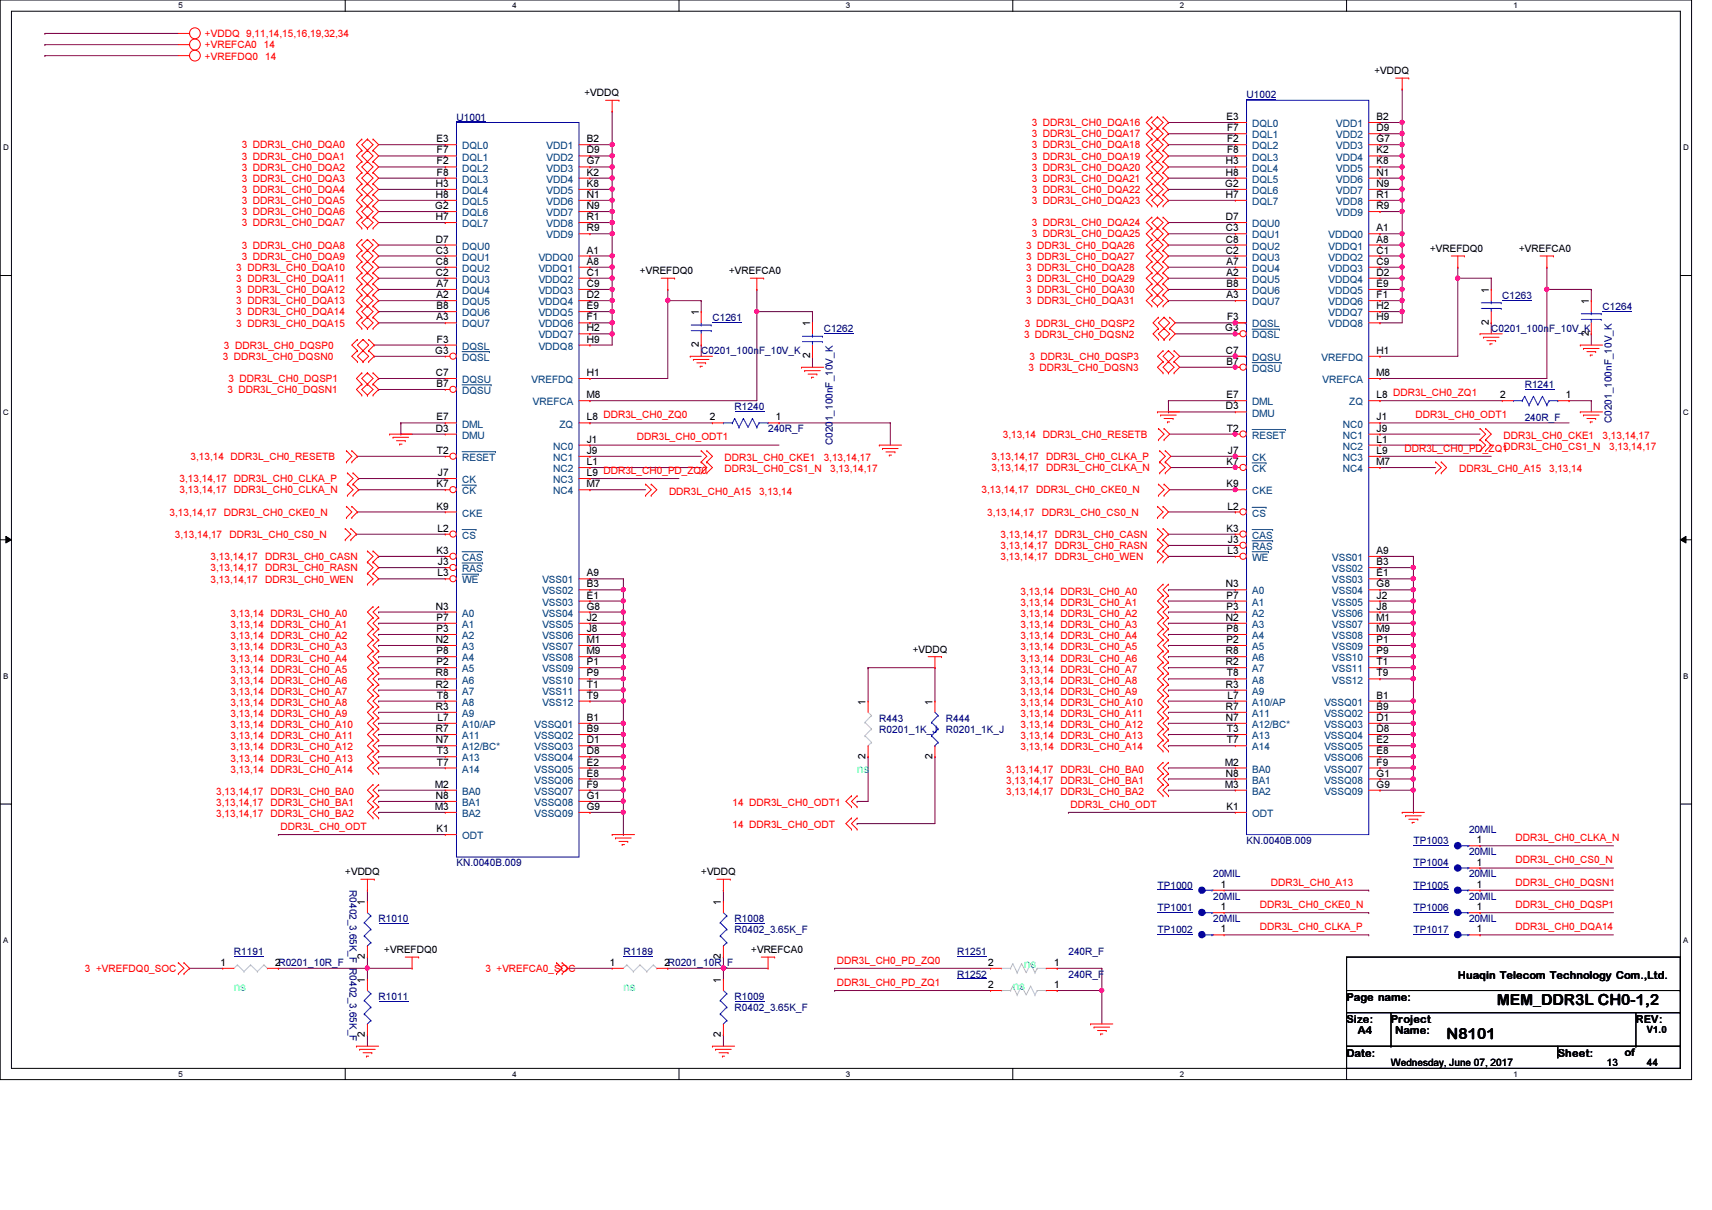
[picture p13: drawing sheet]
<svg xmlns="http://www.w3.org/2000/svg" width="297mm" height="210mm" viewBox="0 0 297 210" stroke-linecap="round" stroke-linejoin="round" font-family="sans-serif">
<defs><g id="words">
<g font-size="2.7">
<text x="259.7" y="174.4">MEM_DDR3L CH0-1,2</text>
<text x="251" y="180.2">N8101</text>
</g>
<g font-size="2" fill="#00ff80">
<text x="148.7" y="134.1">ns</text>
<text x="177.7" y="167.9">ns</text>
<text x="40.6" y="171.9">ns</text>
<text x="108.2" y="171.9">ns</text>
<text x="175.7" y="171.7">ns</text>
</g>
<g font-size="1.9">
<text x="233.6" y="173.7">Page name:</text>
<text x="252.9" y="169.8">Huaqin Telecom Technology Com.,Ltd.</text>
<text x="233.6" y="177.5">Size:</text>
<text x="235.6" y="179.5">A4</text>
<text x="241.3" y="177.5">Project</text>
<text x="242.1" y="179.4">Name:</text>
<text x="283.8" y="177.5">REV:</text>
<text x="233.6" y="183.3">Date:</text>
<text x="270.3" y="183.3">Sheet:</text>
</g>
<text font-size="1.8" x="281.9" y="183.2">of</text>
<g font-size="1.7" fill="#f00">
<text x="35.6" y="6.4">+VDDQ 9,11,14,15,16,19,32,34</text>
<text x="35.6" y="8.4">+VREFCA0</text>
<text x="35.6" y="10.3">+VREFDQ0</text>
<text x="45.8" y="8.4">14</text>
<text x="46" y="10.3">14</text>
<text x="179" y="23.8">3 DDR3L_CH0_DQA17</text>
<text x="179" y="21.9">3 DDR3L_CH0_DQA16</text>
<text x="41.9" y="27.7">3 DDR3L_CH0_DQA1</text>
<text x="41.9" y="25.7">3 DDR3L_CH0_DQA0</text>
<text x="41.9" y="29.6">3 DDR3L_CH0_DQA2</text>
<text x="179" y="29.6">3 DDR3L_CH0_DQA20</text>
<text x="179" y="27.7">3 DDR3L_CH0_DQA19</text>
<text x="179" y="25.7">3 DDR3L_CH0_DQA18</text>
<text x="41.9" y="33.5">3 DDR3L_CH0_DQA4</text>
<text x="41.9" y="31.5">3 DDR3L_CH0_DQA3</text>
<text x="41.9" y="35.4">3 DDR3L_CH0_DQA5</text>
<text x="179" y="35.4">3 DDR3L_CH0_DQA23</text>
<text x="179" y="31.5">3 DDR3L_CH0_DQA21</text>
<text x="179" y="33.5">3 DDR3L_CH0_DQA22</text>
<text x="41.9" y="39.3">3 DDR3L_CH0_DQA7</text>
<text x="41.9" y="37.3">3 DDR3L_CH0_DQA6</text>
<text x="179" y="39.3">3 DDR3L_CH0_DQA24</text>
<text x="179" y="41.2">3 DDR3L_CH0_DQA25</text>
<text x="41" y="47">3 DDR3L_CH0_DQA10</text>
<text x="41.9" y="43.1">3 DDR3L_CH0_DQA8</text>
<text x="41.9" y="45">3 DDR3L_CH0_DQA9</text>
<text x="178.1" y="43.1">3 DDR3L_CH0_DQA26</text>
<text x="178.1" y="45">3 DDR3L_CH0_DQA27</text>
<text x="178.1" y="47">3 DDR3L_CH0_DQA28</text>
<text x="41" y="48.9">3 DDR3L_CH0_DQA11</text>
<text x="41" y="52.8">3 DDR3L_CH0_DQA13</text>
<text x="41" y="50.8">3 DDR3L_CH0_DQA12</text>
<text x="178.1" y="50.8">3 DDR3L_CH0_DQA30</text>
<text x="178.1" y="48.9">3 DDR3L_CH0_DQA29</text>
<text x="178.1" y="52.8">3 DDR3L_CH0_DQA31</text>
<text x="41" y="54.7">3 DDR3L_CH0_DQA14</text>
<text x="41" y="56.6">3 DDR3L_CH0_DQA15</text>
<text x="177.7" y="58.6">3 DDR3L_CH0_DQSN2</text>
<text x="177.8" y="56.6">3 DDR3L_CH0_DQSP2</text>
<text x="38.6" y="62.4">3 DDR3L_CH0_DQSN0</text>
<text x="38.9" y="60.5">3 DDR3L_CH0_DQSP0</text>
<text x="178.4" y="64.3">3 DDR3L_CH0_DQSN3</text>
<text x="178.6" y="62.4">3 DDR3L_CH0_DQSP3</text>
<text x="39.5" y="68.2">3 DDR3L_CH0_DQSN1</text>
<text x="39.6" y="66.3">3 DDR3L_CH0_DQSP1</text>
<text x="110.5" y="76.4">DDR3L_CH0_ODT1</text>
<text x="174" y="75.9">3,13,14 DDR3L_CH0_RESETB</text>
<text x="245.6" y="72.6">DDR3L_CH0_ODT1</text>
<text x="260.9" y="76.2">DDR3L_CH0_CKE1</text>
<text x="278" y="76.2">3,13,14,17</text>
<text x="31.2" y="83.7">3,13,14,17</text>
<text x="33.1" y="79.8">3,13,14 DDR3L_CH0_RESETB</text>
<text x="40.6" y="83.7">DDR3L_CH0_CLKA_P</text>
<text x="125.7" y="80">DDR3L_CH0_CKE1</text>
<text x="125.7" y="81.9">DDR3L_CH0_CS1_N</text>
<text x="142.9" y="80">3,13,14,17</text>
<text x="144.1" y="81.9">3,13,14,17</text>
<text x="172" y="79.8">3,13,14,17</text>
<text x="172" y="81.7">3,13,14,17</text>
<text x="181.5" y="79.8">DDR3L_CH0_CLKA_P</text>
<text x="181.5" y="81.7">DDR3L_CH0_CLKA_N</text>
<text x="243.7" y="78.4">DDR3L_CH0_PD_ZQ1</text>
<text x="253.2" y="81.9">DDR3L_CH0_A15</text>
<text x="260.9" y="78.1">DDR3L_CH0_CS1_N</text>
<text x="268.8" y="81.9">3,13,14</text>
<text x="279.2" y="78.1">3,13,14,17</text>
<text x="29.4" y="89.5">3,13,14,17</text>
<text x="31.2" y="85.6">3,13,14,17</text>
<text x="38.9" y="89.5">DDR3L_CH0_CKE0_N</text>
<text x="40.6" y="85.6">DDR3L_CH0_CLKA_N</text>
<text x="116.1" y="85.8">DDR3L_CH0_A15</text>
<text x="131.7" y="85.8">3,13,14</text>
<text x="170.3" y="85.6">3,13,14,17</text>
<text x="171.3" y="89.5">3,13,14,17</text>
<text x="179.8" y="85.6">DDR3L_CH0_CKE0_N</text>
<text x="180.8" y="89.5">DDR3L_CH0_CS0_N</text>
<text x="30.3" y="93.3">3,13,14,17</text>
<text x="39.8" y="93.3">DDR3L_CH0_CS0_N</text>
<text x="173.6" y="93.3">3,13,14,17</text>
<text x="173.6" y="95.2">3,13,14,17</text>
<text x="183" y="93.3">DDR3L_CH0_CASN</text>
<text x="183" y="95.2">DDR3L_CH0_RASN</text>
<text x="36.5" y="97.2">3,13,14,17</text>
<text x="36.5" y="99.1">3,13,14,17</text>
<text x="36.5" y="101">3,13,14,17</text>
<text x="46" y="97.2">DDR3L_CH0_CASN</text>
<text x="46" y="99.1">DDR3L_CH0_RASN</text>
<text x="46" y="101">DDR3L_CH0_WEN</text>
<text x="173.6" y="97.2">3,13,14,17</text>
<text x="183" y="97.2">DDR3L_CH0_WEN</text>
<text x="40" y="107">3,13,14 DDR3L_CH0_A0</text>
<text x="177.1" y="105.1">3,13,14 DDR3L_CH0_A1</text>
<text x="177.1" y="107">3,13,14 DDR3L_CH0_A2</text>
<text x="177.1" y="103.2">3,13,14 DDR3L_CH0_A0</text>
<text x="40" y="109">3,13,14 DDR3L_CH0_A1</text>
<text x="40" y="110.9">3,13,14 DDR3L_CH0_A2</text>
<text x="40" y="112.8">3,13,14 DDR3L_CH0_A3</text>
<text x="177.1" y="109">3,13,14 DDR3L_CH0_A3</text>
<text x="177.1" y="112.8">3,13,14 DDR3L_CH0_A5</text>
<text x="177.1" y="110.9">3,13,14 DDR3L_CH0_A4</text>
<text x="40" y="116.7">3,13,14 DDR3L_CH0_A5</text>
<text x="40" y="118.6">3,13,14 DDR3L_CH0_A6</text>
<text x="40" y="114.8">3,13,14 DDR3L_CH0_A4</text>
<text x="177.1" y="114.8">3,13,14 DDR3L_CH0_A6</text>
<text x="177.1" y="116.7">3,13,14 DDR3L_CH0_A7</text>
<text x="177.1" y="118.6">3,13,14 DDR3L_CH0_A8</text>
<text x="40" y="122.5">3,13,14 DDR3L_CH0_A8</text>
<text x="40" y="124.4">3,13,14 DDR3L_CH0_A9</text>
<text x="40" y="120.5">3,13,14 DDR3L_CH0_A7</text>
<text x="177.1" y="120.5">3,13,14 DDR3L_CH0_A9</text>
<text x="177.1" y="122.5">3,13,14 DDR3L_CH0_A10</text>
<text x="177.1" y="124.4">3,13,14 DDR3L_CH0_A11</text>
<text x="40" y="126.3">3,13,14 DDR3L_CH0_A10</text>
<text x="40" y="128.3">3,13,14 DDR3L_CH0_A11</text>
<text x="40" y="130.2">3,13,14 DDR3L_CH0_A12</text>
<text x="177.1" y="126.3">3,13,14 DDR3L_CH0_A12</text>
<text x="177.1" y="128.3">3,13,14 DDR3L_CH0_A13</text>
<text x="177.1" y="130.2">3,13,14 DDR3L_CH0_A14</text>
<text x="37.5" y="137.9">3,13,14,17</text>
<text x="40" y="132.1">3,13,14 DDR3L_CH0_A13</text>
<text x="40" y="134.1">3,13,14 DDR3L_CH0_A14</text>
<text x="46.9" y="137.9">DDR3L_CH0_BA0</text>
<text x="174.6" y="136">3,13,14,17</text>
<text x="174.6" y="134.1">3,13,14,17</text>
<text x="174.6" y="137.9">3,13,14,17</text>
<text x="184" y="136">DDR3L_CH0_BA1</text>
<text x="184" y="134.1">DDR3L_CH0_BA0</text>
<text x="184" y="137.9">DDR3L_CH0_BA2</text>
<text x="37.5" y="139.8">3,13,14,17</text>
<text x="37.5" y="141.8">3,13,14,17</text>
<text x="46.9" y="139.8">DDR3L_CH0_BA1</text>
<text x="46.9" y="141.8">DDR3L_CH0_BA2</text>
<text x="48.7" y="144">DDR3L_CH0_ODT</text>
<text x="127.1" y="143.7">14 DDR3L_CH0_ODT</text>
<text x="127.1" y="139.8">14 DDR3L_CH0_ODT1</text>
<text x="185.8" y="140.1">DDR3L_CH0_ODT</text>
<text x="263" y="145.9">DDR3L_CH0_CLKA_N</text>
<text x="263" y="149.8">DDR3L_CH0_CS0_N</text>
<text x="220.5" y="153.6">DDR3L_CH0_A13</text>
<text x="263" y="153.6">DDR3L_CH0_DQSN1</text>
<text x="218.6" y="157.5">DDR3L_CH0_CKE0_N</text>
<text x="218.6" y="161.4">DDR3L_CH0_CLKA_P</text>
<text x="263" y="157.5">DDR3L_CH0_DQSP1</text>
<text x="263" y="161.4">DDR3L_CH0_DQA14</text>
<text x="145.2" y="167.2">DDR3L_CH0_PD_ZQ0</text>
<text x="14.7" y="168.6">3 +VREFDQ0_SOC</text>
<text x="84.2" y="168.6">3 +VREFCA0_SOC</text>
<text x="145.2" y="171">DDR3L_CH0_PD_ZQ1</text>
</g>
<g font-size="1.7">
<text x="101.4" y="16.7">+VDDQ</text>
<text x="238.5" y="12.8">+VDDQ</text>
<text x="212.8" y="20.8">E3</text>
<text x="212.9" y="22.8">F7</text>
<text x="238.8" y="20.8">B2</text>
<text x="238.8" y="22.8">D9</text>
<text x="75.7" y="24.7">E3</text>
<text x="75.8" y="26.6">F7</text>
<text x="75.8" y="28.5">F2</text>
<text x="101.8" y="24.7">B2</text>
<text x="101.8" y="26.6">D9</text>
<text x="101.8" y="28.5">G7</text>
<text x="212.7" y="28.5">H3</text>
<text x="212.9" y="24.7">F2</text>
<text x="212.9" y="26.6">F8</text>
<text x="238.8" y="24.7">G7</text>
<text x="238.8" y="26.6">K2</text>
<text x="238.8" y="28.5">K8</text>
<text x="75.6" y="32.4">H3</text>
<text x="75.6" y="34.3">H8</text>
<text x="75.8" y="30.5">F8</text>
<text x="101.8" y="30.5">K2</text>
<text x="101.8" y="32.4">K8</text>
<text x="101.8" y="34.3">N1</text>
<text x="212.6" y="32.4">G2</text>
<text x="212.7" y="30.5">H8</text>
<text x="212.7" y="34.3">H7</text>
<text x="238.8" y="30.5">N1</text>
<text x="238.8" y="32.4">N9</text>
<text x="238.8" y="34.3">R1</text>
<text x="75.5" y="36.3">G2</text>
<text x="75.6" y="38.2">H7</text>
<text x="101.8" y="36.3">N9</text>
<text x="101.8" y="40.1">R9</text>
<text x="101.8" y="38.2">R1</text>
<text x="212.7" y="38.2">D7</text>
<text x="212.7" y="40.1">C3</text>
<text x="238.8" y="36.3">R9</text>
<text x="238.8" y="40.1">A1</text>
<text x="75.6" y="42.1">D7</text>
<text x="75.6" y="44">C3</text>
<text x="75.6" y="45.9">C8</text>
<text x="75.6" y="47.8">C2</text>
<text x="101.8" y="44">A1</text>
<text x="101.8" y="45.9">A8</text>
<text x="101.8" y="47.8">C1</text>
<text x="111" y="47.6">+VREFDQ0</text>
<text x="126.5" y="47.6">+VREFCA0</text>
<text x="212.7" y="42.1">C8</text>
<text x="212.7" y="44">C2</text>
<text x="212.8" y="45.9">A7</text>
<text x="212.8" y="47.8">A2</text>
<text x="238.8" y="42.1">A8</text>
<text x="238.8" y="44">C1</text>
<text x="238.8" y="45.9">C9</text>
<text x="238.8" y="47.8">D2</text>
<text x="248.1" y="43.7">+VREFDQ0</text>
<text x="263.6" y="43.7">+VREFCA0</text>
<text x="75.7" y="49.8">A7</text>
<text x="75.7" y="51.7">A2</text>
<text x="75.7" y="53.6">B8</text>
<text x="101.8" y="49.8">C9</text>
<text x="101.8" y="51.7">D2</text>
<text x="101.8" y="53.6">E9</text>
<text x="212.8" y="49.8">B8</text>
<text x="212.8" y="51.7">A3</text>
<text x="238.8" y="49.8">E9</text>
<text x="238.8" y="51.7">F1</text>
<text x="238.8" y="53.6">H2</text>
<text x="258.3" y="50.8" transform="rotate(-90 258.3 50.8)">1</text>
<text x="275.7" y="52.7" transform="rotate(-90 275.7 52.7)">1</text>
<text x="75.7" y="55.6">A3</text>
<text x="75.8" y="59.4">F3</text>
<text x="101.8" y="55.6">F1</text>
<text x="101.8" y="57.5">H2</text>
<text x="101.8" y="59.4">H9</text>
<text x="121.2" y="54.7" transform="rotate(-90 121.2 54.7)">1</text>
<text x="140.5" y="56.6" transform="rotate(-90 140.5 56.6)">1</text>
<text x="212.6" y="57.5">G3</text>
<text x="212.9" y="55.6">F3</text>
<text x="238.8" y="55.6">H9</text>
<text x="258.3" y="56.4" transform="rotate(-90 258.3 56.4)">2</text>
<text x="275.7" y="58.3" transform="rotate(-90 275.7 58.3)">2</text>
<text x="75.5" y="61.4">G3</text>
<text x="75.6" y="65.2">C7</text>
<text x="101.8" y="65.2">H1</text>
<text x="121.2" y="60.2" transform="rotate(-90 121.2 60.2)">2</text>
<text x="140.5" y="62.2" transform="rotate(-90 140.5 62.2)">2</text>
<text x="212.7" y="61.4">C7</text>
<text x="212.8" y="63.3">B7</text>
<text x="238.8" y="61.4">H1</text>
<text x="238.8" y="65.2">M8</text>
<text x="75.7" y="67.1">B7</text>
<text x="101.8" y="69.1">M8</text>
<text x="212.7" y="71">D3</text>
<text x="212.8" y="69.1">E7</text>
<text x="238.8" y="69.1">L8 DDR3L_CH0_ZQ1</text>
<text x="260.3" y="69.1">2</text>
<text x="271.6" y="69.1">1</text>
<text x="75.6" y="74.9">D3</text>
<text x="75.7" y="72.9">E7</text>
<text x="101.8" y="72.9">L8 DDR3L_CH0_ZQ0</text>
<text x="101.8" y="76.8">J1</text>
<text x="123.2" y="72.9">2</text>
<text x="134.6" y="72.9">1</text>
<text x="212.8" y="74.9">T2</text>
<text x="238.8" y="72.9">J1</text>
<text x="238.8" y="74.9">J9</text>
<text x="238.8" y="76.8">L1</text>
<text x="75.8" y="78.7">T2</text>
<text x="76" y="82.6">J7</text>
<text x="101.8" y="78.7">J9</text>
<text x="101.8" y="80.7">L1</text>
<text x="101.8" y="82.6">L9 DDR3L_CH0_PD_ZQ0</text>
<text x="212.8" y="80.7">K7</text>
<text x="213.1" y="78.7">J7</text>
<text x="238.8" y="78.7">L9</text>
<text x="238.8" y="80.7">M7</text>
<text x="75.7" y="84.5">K7</text>
<text x="75.7" y="88.4">K9</text>
<text x="101.8" y="84.5">M7</text>
<text x="212.8" y="84.5">K9</text>
<text x="213" y="88.4">L2</text>
<text x="75.9" y="92.2">L2</text>
<text x="212.8" y="92.2">K3</text>
<text x="213.1" y="94.2">J3</text>
<text x="75.7" y="96.1">K3</text>
<text x="75.9" y="100">L3</text>
<text x="76" y="98">J3</text>
<text x="101.8" y="100">A9</text>
<text x="101.8" y="101.9">B3</text>
<text x="212.7" y="101.9">N3</text>
<text x="213" y="96.1">L3</text>
<text x="238.8" y="96.1">A9</text>
<text x="238.8" y="98">B3</text>
<text x="238.8" y="100">E1</text>
<text x="238.8" y="101.9">G8</text>
<text x="75.6" y="105.7">N3</text>
<text x="75.7" y="107.7">P7</text>
<text x="101.8" y="103.8">E1</text>
<text x="101.8" y="105.7">G8</text>
<text x="101.8" y="107.7">J2</text>
<text x="212.7" y="107.7">N2</text>
<text x="212.8" y="103.8">P7</text>
<text x="212.8" y="105.7">P3</text>
<text x="238.8" y="103.8">J2</text>
<text x="238.8" y="105.7">J8</text>
<text x="238.8" y="107.7">M1</text>
<text x="75.6" y="111.5">N2</text>
<text x="75.7" y="109.6">P3</text>
<text x="75.7" y="113.5">P8</text>
<text x="101.8" y="109.6">J8</text>
<text x="101.8" y="111.5">M1</text>
<text x="101.8" y="113.5">M9</text>
<text x="158.4" y="113.2">+VDDQ</text>
<text x="212.7" y="113.5">R8</text>
<text x="212.8" y="109.6">P8</text>
<text x="212.8" y="111.5">P2</text>
<text x="238.8" y="109.6">M9</text>
<text x="238.8" y="111.5">P1</text>
<text x="238.8" y="113.5">P9</text>
<text x="75.6" y="117.3">R8</text>
<text x="75.6" y="119.3">R2</text>
<text x="75.7" y="115.4">P2</text>
<text x="101.8" y="115.4">P1</text>
<text x="101.8" y="117.3">P9</text>
<text x="101.8" y="119.3">T1</text>
<text x="212.7" y="115.4">R2</text>
<text x="212.7" y="119.3">R3</text>
<text x="212.8" y="117.3">T8</text>
<text x="238.8" y="115.4">T1</text>
<text x="238.8" y="117.3">T9</text>
<text x="75.6" y="123.1">R3</text>
<text x="75.8" y="121.2">T8</text>
<text x="75.9" y="125.1">L7</text>
<text x="101.8" y="121.2">T9</text>
<text x="101.8" y="125.1">B1</text>
<text x="150.2" y="122.2" transform="rotate(-90 150.2 122.2)">1</text>
<text x="161.8" y="122.2" transform="rotate(-90 161.8 122.2)">1</text>
<text x="212.7" y="123.1">R7</text>
<text x="212.7" y="125.1">N7</text>
<text x="213" y="121.2">L7</text>
<text x="238.8" y="121.2">B1</text>
<text x="238.8" y="123.1">B9</text>
<text x="238.8" y="125.1">D1</text>
<text x="75.6" y="127">R7</text>
<text x="75.6" y="128.9">N7</text>
<text x="75.8" y="130.9">T3</text>
<text x="101.8" y="127">B9</text>
<text x="101.8" y="128.9">D1</text>
<text x="101.8" y="130.9">D8</text>
<text x="150.2" y="131.7" transform="rotate(-90 150.2 131.7)">2</text>
<text x="161.8" y="131.7" transform="rotate(-90 161.8 131.7)">2</text>
<text x="212.8" y="127">T3</text>
<text x="212.8" y="128.9">T7</text>
<text x="238.8" y="127">D8</text>
<text x="238.8" y="128.9">E2</text>
<text x="238.8" y="130.9">E8</text>
<text x="75.5" y="136.7">M2</text>
<text x="75.8" y="132.8">T7</text>
<text x="101.8" y="132.8">E2</text>
<text x="101.8" y="134.7">E8</text>
<text x="101.8" y="136.7">F9</text>
<text x="212.6" y="132.8">M2</text>
<text x="212.6" y="136.7">M3</text>
<text x="212.7" y="134.7">N8</text>
<text x="238.8" y="132.8">F9</text>
<text x="238.8" y="134.7">G1</text>
<text x="238.8" y="136.7">G9</text>
<text x="75.5" y="140.5">M3</text>
<text x="75.6" y="138.6">N8</text>
<text x="101.8" y="138.6">G1</text>
<text x="101.8" y="140.5">G9</text>
<text x="212.8" y="140.5">K1</text>
<text x="75.7" y="144.4">K1</text>
<text x="256.2" y="146.3">1</text>
<text x="59.9" y="151.8">+VDDQ</text>
<text x="121.7" y="151.8">+VDDQ</text>
<text x="211.8" y="154">1</text>
<text x="256.2" y="150.2">1</text>
<text x="256.2" y="154">1</text>
<text x="63.3" y="157" transform="rotate(-90 63.3 157)">1</text>
<text x="125.1" y="157" transform="rotate(-90 125.1 157)">1</text>
<text x="211.8" y="157.9">1</text>
<text x="211.8" y="161.8">1</text>
<text x="256.2" y="157.9">1</text>
<text x="256.2" y="161.8">1</text>
<text x="38.3" y="167.6">1</text>
<text x="47.7" y="167.6">2R0201_10R_F</text>
<text x="63.3" y="166.4" transform="rotate(-90 63.3 166.4)">2</text>
<text x="66.7" y="165.3">+VREFDQ0</text>
<text x="105.8" y="167.6">1</text>
<text x="115.3" y="167.6">2R0201_10R_F</text>
<text x="125.1" y="166.4" transform="rotate(-90 125.1 166.4)">2</text>
<text x="130.3" y="165.3">+VREFCA0</text>
<text x="171.4" y="167.6">2</text>
<text x="182.9" y="167.6">1</text>
<text x="63.3" y="170.5" transform="rotate(-90 63.3 170.5)">1</text>
<text x="125.1" y="170.5" transform="rotate(-90 125.1 170.5)">1</text>
<text x="171.4" y="171.4">2</text>
<text x="182.9" y="171.4">1</text>
<text x="63.3" y="180" transform="rotate(-90 63.3 180)">2</text>
<text x="125.1" y="180" transform="rotate(-90 125.1 180)">2</text>
<text x="285.7" y="179.3">V1.0</text>
<text x="241.3" y="185">Wednesday, June 07, 2017</text>
<text x="278.8" y="185">13</text>
<text x="285.8" y="185">44</text>
</g>
<g font-size="1.7" fill="#000080">
<text x="216.3" y="17.1">U1002</text>
<text x="79.2" y="20.9">U1001</text>
<text x="260.6" y="51.8">C1263</text>
<text x="278" y="53.8">C1264</text>
<text x="123.6" y="55.7">C1261</text>
<text x="142.9" y="57.6">C1262</text>
<text x="258.7" y="57.6">C0201_100nF_10V_K</text>
<text x="121.7" y="61.5">C0201_100nF_10V_K</text>
<text x="127.5" y="71.1">R1240</text>
<text x="264.5" y="67.3">R1241</text>
<text x="133.3" y="75">240R_F</text>
<text x="144.5" y="77.2" transform="rotate(-90 144.5 77.2)">C0201_100nF_10V_K</text>
<text x="264.5" y="73.1">240R_F</text>
<text x="279.7" y="73.4" transform="rotate(-90 279.7 73.4)">C0201_100nF_10V_K</text>
<text x="152.6" y="125.2">R443</text>
<text x="164.1" y="125.2">R444</text>
<text x="152.6" y="127.1">R0201_1K_J</text>
<text x="164.1" y="127.1">R0201_1K_J</text>
<text x="216.3" y="146.4">KN.0040B.009</text>
<text x="245.2" y="146.4">TP1003</text>
<text x="254.9" y="144.5">20MIL</text>
<text x="254.9" y="148.3">20MIL</text>
<text x="60.6" y="154.4" transform="rotate(90 60.6 154.4)">R0402_3.65K_F R0402_3.65K_F</text>
<text x="79.2" y="150.3">KN.0040B.009</text>
<text x="200.8" y="154.1">TP1000</text>
<text x="210.5" y="152.2">20MIL</text>
<text x="245.2" y="150.3">TP1004</text>
<text x="245.2" y="154.1">TP1005</text>
<text x="254.9" y="152.2">20MIL</text>
<text x="65.7" y="159.9">R1010</text>
<text x="127.5" y="161.8">R0402_3.65K_F</text>
<text x="127.5" y="159.9">R1008</text>
<text x="200.8" y="158">TP1001</text>
<text x="200.8" y="161.8">TP1002</text>
<text x="210.5" y="156">20MIL</text>
<text x="210.5" y="159.9">20MIL</text>
<text x="245.2" y="158">TP1006</text>
<text x="245.2" y="161.8">TP1017</text>
<text x="254.9" y="156">20MIL</text>
<text x="254.9" y="159.9">20MIL</text>
<text x="40.6" y="165.7">R1191</text>
<text x="108.2" y="165.7">R1189</text>
<text x="166.1" y="165.7">R1251</text>
<text x="185.4" y="165.7">240R_F</text>
<text x="65.7" y="173.4">R1011</text>
<text x="127.5" y="173.4">R1009</text>
<text x="166.1" y="169.6">R1252</text>
<text x="185.4" y="169.6">240R_F</text>
<text x="127.5" y="175.3">R0402_3.65K_F</text>
</g>
<g font-size="1.7" fill="#004080">
<text x="217.3" y="22.1">DQL0</text>
<text x="231.9" y="22.1">VDD1</text>
<text x="80.2" y="25.9">DQL0</text>
<text x="80.2" y="27.9">DQL1</text>
<text x="80.2" y="29.8">DQL2</text>
<text x="94.8" y="25.9">VDD1</text>
<text x="94.8" y="27.9">VDD2</text>
<text x="94.8" y="29.8">VDD3</text>
<text x="217.3" y="24">DQL1</text>
<text x="217.3" y="25.9">DQL2</text>
<text x="217.3" y="27.9">DQL3</text>
<text x="217.3" y="29.8">DQL4</text>
<text x="231.9" y="24">VDD2</text>
<text x="231.9" y="25.9">VDD3</text>
<text x="231.9" y="27.9">VDD4</text>
<text x="231.9" y="29.8">VDD5</text>
<text x="80.2" y="31.7">DQL3</text>
<text x="80.2" y="33.7">DQL4</text>
<text x="80.2" y="35.6">DQL5</text>
<text x="94.8" y="31.7">VDD4</text>
<text x="94.8" y="33.7">VDD5</text>
<text x="94.8" y="35.6">VDD6</text>
<text x="217.3" y="31.7">DQL5</text>
<text x="217.3" y="33.7">DQL6</text>
<text x="217.3" y="35.6">DQL7</text>
<text x="231.9" y="31.7">VDD6</text>
<text x="231.9" y="33.7">VDD7</text>
<text x="231.9" y="35.6">VDD8</text>
<text x="80.2" y="37.5">DQL6</text>
<text x="80.2" y="39.4">DQL7</text>
<text x="94.8" y="37.5">VDD7</text>
<text x="94.8" y="41.4">VDD9</text>
<text x="94.8" y="39.4">VDD8</text>
<text x="217.3" y="39.4">DQU0</text>
<text x="217.3" y="41.4">DQU1</text>
<text x="230.5" y="41.4">VDDQ0</text>
<text x="231.9" y="37.5">VDD9</text>
<text x="80.2" y="43.3">DQU0</text>
<text x="80.2" y="45.2">DQU1</text>
<text x="80.2" y="47.2">DQU2</text>
<text x="93.5" y="45.2">VDDQ0</text>
<text x="93.5" y="47.2">VDDQ1</text>
<text x="217.3" y="43.3">DQU2</text>
<text x="217.3" y="45.2">DQU3</text>
<text x="217.3" y="47.2">DQU4</text>
<text x="230.5" y="43.3">VDDQ1</text>
<text x="230.5" y="45.2">VDDQ2</text>
<text x="230.5" y="47.2">VDDQ3</text>
<text x="80.2" y="49.1">DQU3</text>
<text x="80.2" y="51">DQU4</text>
<text x="80.2" y="53">DQU5</text>
<text x="93.5" y="49.1">VDDQ2</text>
<text x="93.5" y="51">VDDQ3</text>
<text x="93.5" y="53">VDDQ4</text>
<text x="217.3" y="49.1">DQU5</text>
<text x="217.3" y="51">DQU6</text>
<text x="217.3" y="53">DQU7</text>
<text x="230.5" y="49.1">VDDQ4</text>
<text x="230.5" y="51">VDDQ5</text>
<text x="230.5" y="53">VDDQ6</text>
<text x="80.2" y="54.9">DQU6</text>
<text x="80.2" y="56.8">DQU7</text>
<text x="93.5" y="54.9">VDDQ5</text>
<text x="93.5" y="56.8">VDDQ6</text>
<text x="93.5" y="58.7">VDDQ7</text>
<text x="217.3" y="56.8">DQSL</text>
<text x="217.3" y="58.7">DQSL</text>
<text x="230.5" y="54.9">VDDQ7</text>
<text x="230.5" y="56.8">VDDQ8</text>
<text x="80.2" y="60.7">DQSL</text>
<text x="80.2" y="62.6">DQSL</text>
<text x="93.5" y="60.7">VDDQ8</text>
<text x="217.3" y="62.6">DQSU</text>
<text x="217.3" y="64.5">DQSU</text>
<text x="229.3" y="62.6">VREFDQ</text>
<text x="80.2" y="66.5">DQSU</text>
<text x="80.2" y="68.4">DQSU</text>
<text x="92.2" y="66.5">VREFDQ</text>
<text x="92.5" y="70.3">VREFCA</text>
<text x="217.3" y="70.3">DML</text>
<text x="229.5" y="66.5">VREFCA</text>
<text x="234.1" y="70.3">ZQ</text>
<text x="80.2" y="74.2">DML</text>
<text x="80.2" y="76.1">DMU</text>
<text x="97.1" y="74.2">ZQ</text>
<text x="217.3" y="72.3">DMU</text>
<text x="217.3" y="76.1">RESET</text>
<text x="233" y="74.2">NC0</text>
<text x="233" y="76.1">NC1</text>
<text x="80.2" y="80">RESET</text>
<text x="80.2" y="83.8">CK</text>
<text x="96" y="78">NC0</text>
<text x="96" y="80">NC1</text>
<text x="96" y="81.9">NC2</text>
<text x="96" y="83.8">NC3</text>
<text x="217.3" y="80">CK</text>
<text x="217.3" y="81.9">CK</text>
<text x="233" y="78">NC2</text>
<text x="233" y="80">NC3</text>
<text x="233" y="81.9">NC4</text>
<text x="80.2" y="85.8">CK</text>
<text x="80.2" y="89.6">CKE</text>
<text x="96" y="85.8">NC4</text>
<text x="217.3" y="85.8">CKE</text>
<text x="217.3" y="89.6">CS</text>
<text x="80.2" y="93.5">CS</text>
<text x="217.3" y="93.5">CAS</text>
<text x="217.3" y="95.4">RAS</text>
<text x="80.2" y="97.3">CAS</text>
<text x="80.2" y="99.3">RAS</text>
<text x="80.2" y="101.2">WE</text>
<text x="94.1" y="101.2">VSS01</text>
<text x="217.3" y="97.3">WE</text>
<text x="231.1" y="97.3">VSS01</text>
<text x="231.1" y="99.3">VSS02</text>
<text x="231.1" y="101.2">VSS03</text>
<text x="80.2" y="107">A0</text>
<text x="94.1" y="103.1">VSS02</text>
<text x="94.1" y="105.1">VSS03</text>
<text x="94.1" y="107">VSS04</text>
<text x="217.3" y="103.1">A0</text>
<text x="217.3" y="105.1">A1</text>
<text x="217.3" y="107">A2</text>
<text x="231.1" y="103.1">VSS04</text>
<text x="231.1" y="105.1">VSS05</text>
<text x="231.1" y="107">VSS06</text>
<text x="80.2" y="108.9">A1</text>
<text x="80.2" y="110.9">A2</text>
<text x="80.2" y="112.8">A3</text>
<text x="94.1" y="108.9">VSS05</text>
<text x="94.1" y="110.9">VSS06</text>
<text x="94.1" y="112.8">VSS07</text>
<text x="217.3" y="108.9">A3</text>
<text x="217.3" y="110.9">A4</text>
<text x="217.3" y="112.8">A5</text>
<text x="231.1" y="108.9">VSS07</text>
<text x="231.1" y="110.9">VSS08</text>
<text x="231.1" y="112.8">VSS09</text>
<text x="80.2" y="114.7">A4</text>
<text x="80.2" y="116.6">A5</text>
<text x="80.2" y="118.6">A6</text>
<text x="94.1" y="114.7">VSS08</text>
<text x="94.1" y="116.6">VSS09</text>
<text x="94.1" y="118.6">VSS10</text>
<text x="217.3" y="114.7">A6</text>
<text x="217.3" y="116.6">A7</text>
<text x="217.3" y="118.6">A8</text>
<text x="231.1" y="114.7">VSS10</text>
<text x="231.1" y="116.6">VSS11</text>
<text x="231.1" y="118.6">VSS12</text>
<text x="80.2" y="120.5">A7</text>
<text x="80.2" y="122.4">A8</text>
<text x="80.2" y="124.4">A9</text>
<text x="94.1" y="120.5">VSS11</text>
<text x="94.1" y="122.4">VSS12</text>
<text x="217.3" y="120.5">A9</text>
<text x="217.3" y="122.4">A10/AP</text>
<text x="217.3" y="124.4">A11</text>
<text x="229.8" y="122.4">VSSQ01</text>
<text x="229.8" y="124.4">VSSQ02</text>
<text x="80.2" y="126.3">A10/AP</text>
<text x="80.2" y="128.2">A11</text>
<text x="80.2" y="130.2">A12/BC*</text>
<text x="92.7" y="126.3">VSSQ01</text>
<text x="92.7" y="128.2">VSSQ02</text>
<text x="92.7" y="130.2">VSSQ03</text>
<text x="217.3" y="126.3">A12/BC*</text>
<text x="217.3" y="128.2">A13</text>
<text x="217.3" y="130.2">A14</text>
<text x="229.8" y="126.3">VSSQ03</text>
<text x="229.8" y="128.2">VSSQ04</text>
<text x="229.8" y="130.2">VSSQ05</text>
<text x="80.2" y="132.1">A13</text>
<text x="80.2" y="134">A14</text>
<text x="80.2" y="137.9">BA0</text>
<text x="92.7" y="132.1">VSSQ04</text>
<text x="92.7" y="134">VSSQ05</text>
<text x="92.7" y="135.9">VSSQ06</text>
<text x="92.7" y="137.9">VSSQ07</text>
<text x="217.3" y="134">BA0</text>
<text x="217.3" y="137.9">BA2</text>
<text x="217.3" y="135.9">BA1</text>
<text x="229.8" y="132.1">VSSQ06</text>
<text x="229.8" y="134">VSSQ07</text>
<text x="229.8" y="135.9">VSSQ08</text>
<text x="229.8" y="137.9">VSSQ09</text>
<text x="80.2" y="141.7">BA2</text>
<text x="80.2" y="139.8">BA1</text>
<text x="92.7" y="139.8">VSSQ08</text>
<text x="92.7" y="141.7">VSSQ09</text>
<text x="217.3" y="141.7">ODT</text>
<text x="80.2" y="145.6">ODT</text>
</g>
<g font-size="1.4">
<text x="30.9" y="1.4">5</text>
<text x="88.9" y="1.4">4</text>
<text x="146.8" y="1.4">3</text>
<text x="204.7" y="1.4">2</text>
<text x="262.6" y="1.4">1</text>
<text x=".5" y="26.1">D</text>
<text x="292.1" y="26.1">D</text>
<text x=".5" y="71.9">C</text>
<text x="292.1" y="71.9">C</text>
<text x=".5" y="117.8">B</text>
<text x="292.1" y="117.8">B</text>
<text x=".5" y="163.6">A</text>
<text x="292.1" y="163.6">A</text>
<text x="30.9" y="186.8">5</text>
<text x="88.9" y="186.8">4</text>
<text x="146.8" y="186.8">3</text>
<text x="204.7" y="186.8">2</text>
<text x="262.6" y="186.8">1</text>
</g>
</g></defs>
<path d="M0 0h293.5v187.3h-293.5zM2 1.9h289.5v183.4h-289.5z" fill="none" stroke="#000" stroke-width=".17"/>
<g fill="#fff">
<path d="M30.9 .2h.8v1.5h-.8z"/>
<path d="M30.9 185.5h.8v1.6h-.8z"/>
</g>
<path d="M59.9 0v1.9M59.9 185.3v2" fill="none" stroke="#000" stroke-width=".17"/>
<g fill="#fff">
<path d="M88.9 .2h.7v1.5h-.7z"/>
<path d="M88.9 185.5h.7v1.6h-.7z"/>
</g>
<path d="M117.8 0v1.9M117.8 185.3v2" fill="none" stroke="#000" stroke-width=".17"/>
<g fill="#fff">
<path d="M146.8 .2h.7v1.5h-.7z"/>
<path d="M146.8 185.5h.7v1.6h-.7z"/>
</g>
<path d="M175.7 0v1.9M175.7 185.3v2" fill="none" stroke="#000" stroke-width=".17"/>
<g fill="#fff">
<path d="M204.7 .2h.7v1.5h-.7z"/>
<path d="M204.7 185.5h.7v1.6h-.7z"/>
</g>
<path d="M233.6 0v1.9M233.6 185.3v2" fill="none" stroke="#000" stroke-width=".17"/>
<g fill="#fff">
<path d="M262.6 .2h.8v1.5h-.8z"/>
<path d="M262.6 185.5h.8v1.6h-.8z"/>
<path d="M.5 24.8h1v1.6h-1z"/>
<path d="M292.1 24.8h.9v1.6h-.9z"/>
<path d="M.5 70.7h1v1.5h-1z"/>
<path d="M292.1 70.7h.9v1.5h-.9z"/>
</g>
<path d="M0 47.8h2M291.5 47.8h2" fill="none" stroke="#000" stroke-width=".17"/>
<g fill="#fff">
<path d="M.5 116.5h.9v1.6h-.9z"/>
<path d="M292.1 116.5h.8v1.6h-.8z"/>
</g>
<path d="M0 93.6h2M1 93l1 .6-1 .6zM291.5 93.6l1-.6v1.2zM291.5 93.6h2" fill="none" stroke="#000" stroke-width=".17"/>
<path d="M1 93l1 .6-1 .6zM291.5 93.6l1-.6v1.2z" fill="#000"/>
<g fill="#fff">
<path d="M.5 162.4h.9v1.5h-.9z"/>
<path d="M292.1 162.4h.8v1.5h-.8z"/>
</g>
<path d="M0 139.5h2M291.5 139.5h2" fill="none" stroke="#000" stroke-width=".17"/>
<path d="M63.8 154.4h.1M63.8 154.4v2M48.3 168h.1M48.3 168h15.5M98.5 168h.1M98.5 168h7.7M115.9 168h.1M125.5 166h.1M125.5 166v2h-9.6" fill="none" stroke="#800040" stroke-width=".17"/>
<circle cx="63.7" cy="167.9" r=".38" fill="#f0f"/>
<circle cx="63.7" cy="167.9" r=".38" fill="none" stroke="#f0f" stroke-width=".17"/>
<g fill="none" stroke="#800040" stroke-width=".17">
<path d="M65.7 25.1h11.6M65.7 27.1h11.6M65.7 29h11.6M65.7 30.9h11.6M65.7 32.9h11.6M65.7 34.8h11.6M65.7 36.7h11.6M65.7 38.6h11.6M77.3 25.1h.1M77.3 27.1h.1M77.3 29h.1M77.3 30.9h.1"/>
<path d="M77.3 32.9h.1M77.3 34.8h.1M77.3 36.7h.1M77.3 38.6h.1M64.9 59.9h.1M64.9 59.9h12.4M65.7 46.4h.1M65.7 48.3h.1M65.7 50.2h.1M65.7 52.2h.1M65.7 54.1h.1M65.7 56h.1"/>
<path d="M65.7 42.5h.1M65.7 44.4h.1M65.7 46.4h11.6M65.7 48.3h11.6M65.7 50.2h11.6M65.7 52.2h11.6M65.7 54.1h11.6M65.7 56h11.6M65.7 42.5h11.6M65.7 44.4h11.6M64.9 61.8h.1M64.9 61.8h12.4"/>
<path d="M65.7 67.6h.1M65.7 65.7h.1M65.7 67.6h11.6M65.7 65.7h11.6M61.8 92.7h.1M61.8 92.7h15.5M62 88.8h.1M62 88.8h15.3M62.2 85h.1M62.2 83h.1M62.2 85h15.1M62.2 83h15.1"/>
<path d="M63.8 168h.1M63.8 168h7.7M125.5 168h.1M125.5 168h7.8"/>
</g>
<circle cx="125.5" cy="167.9" r=".38" fill="#f0f"/>
<circle cx="125.5" cy="167.9" r=".38" fill="none" stroke="#f0f" stroke-width=".17"/>
<g fill="none" stroke="#800040" stroke-width=".17">
<path d="M7.8 5.8h.1M7.8 7.7h.1M7.8 9.7h.1M7.8 5.8h23.1M7.8 7.7h23.1M7.8 9.7h23.1M102.4 25.1h.1M102.4 25.1h3.8M106.2 25.1h.1M106.2 25.1v2M62 79.2h.1M62 79.2h15.3"/>
<path d="M69.6 73.4h.1M69.6 75.3h.1M69.6 73.4h7.7M69.6 73.4v1.9M69.6 75.3h7.7M65.7 96.5h.1M65.7 98.5h.1M65.7 96.5h11.6M65.7 98.5h11.6M102.4 85h.1M102.4 85h9.6M65.7 100.4h.1"/>
<path d="M65.7 115.8h.1M65.7 119.7h.1M65.7 117.8h.1M65.7 108.1h.1M65.7 106.2h.1M65.7 110.1h.1M65.7 113.9h.1M65.7 112h.1M65.7 100.4h11.6M65.7 115.8h11.6M65.7 119.7h11.6M65.7 117.8h11.6"/>
<path d="M65.7 108.1h11.6M65.7 106.2h11.6M65.7 110.1h11.6M65.7 113.9h11.6M65.7 112h11.6M65.7 123.6h.1M65.7 129.4h.1M65.7 121.6h.1M65.7 131.3h.1M65.7 133.2h.1M65.7 127.4h.1M65.7 125.5h.1"/>
<path d="M65.7 137.1h.1M65.7 139h.1M65.7 123.6h11.6M65.7 129.4h11.6M65.7 121.6h11.6M65.7 131.3h11.6M65.7 133.2h11.6M65.7 127.4h11.6M65.7 125.5h11.6M65.7 137.1h11.6M65.7 139h11.6M48.3 144.8h.1"/>
<path d="M48.3 144.8h29M65.7 140.9h.1M65.7 140.9h11.6M32.9 168h.1M32.9 168h5.7M63.8 168h.1M63.8 179.5h.1M63.8 166h.1M63.8 166v3.9M63.8 179.5v2M125.5 168h.1M125.5 179.5h.1"/>
<path d="M125.5 168v1.9M125.5 179.5v2"/>
</g>
<circle cx="106.2" cy="27" r=".37" fill="#f0f"/>
<circle cx="106.2" cy="27" r=".37" fill="none" stroke="#f0f" stroke-width=".17"/>
<circle cx="106.2" cy="25.1" r=".37" fill="#f0f"/>
<circle cx="106.2" cy="25.1" r=".37" fill="none" stroke="#f0f" stroke-width=".17"/>
<path d="M102.4 38.6h.1M102.4 38.6h3.8M102.4 40.6h.1M102.4 40.6h3.8" fill="none" stroke="#800040" stroke-width=".17"/>
<circle cx="106.2" cy="38.6" r=".38" fill="#f0f"/>
<circle cx="106.2" cy="38.6" r=".38" fill="none" stroke="#f0f" stroke-width=".17"/>
<path d="M102.4 36.7h.1M102.4 34.8h.1M102.4 36.7h3.8M102.4 34.8h3.8M106.2 38.6h.1M106.2 36.7h.1M106.2 34.8h.1M106.2 34.8v5.8" fill="none" stroke="#800040" stroke-width=".17"/>
<circle cx="106.2" cy="36.7" r=".37" fill="#f0f"/>
<circle cx="106.2" cy="36.7" r=".37" fill="none" stroke="#f0f" stroke-width=".17"/>
<circle cx="106.2" cy="34.7" r=".37" fill="#f0f"/>
<circle cx="106.2" cy="34.7" r=".37" fill="none" stroke="#f0f" stroke-width=".17"/>
<path d="M102.4 32.9h.1M102.4 30.9h.1M102.4 32.9h3.8M102.4 30.9h3.8M106.2 32.9h.1M106.2 32.9v1.9" fill="none" stroke="#800040" stroke-width=".17"/>
<circle cx="106.2" cy="30.9" r=".37" fill="#f0f"/>
<circle cx="106.2" cy="30.9" r=".37" fill="none" stroke="#f0f" stroke-width=".17"/>
<path d="M106.2 30.9h.1M106.2 30.9v2" fill="none" stroke="#800040" stroke-width=".17"/>
<circle cx="106.2" cy="32.8" r=".38" fill="#f0f"/>
<circle cx="106.2" cy="32.8" r=".38" fill="none" stroke="#f0f" stroke-width=".17"/>
<path d="M102.4 29h.1M102.4 27.1h.1M102.4 29h3.8M102.4 27.1h3.8M106.2 29h.1M106.2 27.1h.1M106.2 27.1v3.8" fill="none" stroke="#800040" stroke-width=".17"/>
<circle cx="106.2" cy="29" r=".38" fill="#f0f"/>
<circle cx="106.2" cy="29" r=".38" fill="none" stroke="#f0f" stroke-width=".17"/>
<path d="M106.2 19.3h.1M106.2 19.3v5.8M106.2 44.4h.1M106.2 40.6v3.8" fill="none" stroke="#800040" stroke-width=".17"/>
<circle cx="106.2" cy="40.5" r=".37" fill="#f0f"/>
<circle cx="106.2" cy="40.5" r=".37" fill="none" stroke="#f0f" stroke-width=".17"/>
<circle cx="106.2" cy="44.4" r=".37" fill="#f0f"/>
<circle cx="106.2" cy="44.4" r=".37" fill="none" stroke="#f0f" stroke-width=".17"/>
<path d="M102.4 44.4h.1M102.4 59.9h.1M102.4 57.9h.1M102.4 56h.1M102.4 44.4h3.8v2M102.4 57.9h3.8M102.4 56h3.8M106.2 46.4h.1M106.2 57.9h.1M106.2 56h.1M106.2 56v3.9h-3.8" fill="none" stroke="#800040" stroke-width=".17"/>
<circle cx="106.2" cy="57.9" r=".38" fill="#f0f"/>
<circle cx="106.2" cy="57.9" r=".38" fill="none" stroke="#f0f" stroke-width=".17"/>
<circle cx="106.2" cy="56" r=".37" fill="#f0f"/>
<circle cx="106.2" cy="56" r=".37" fill="none" stroke="#f0f" stroke-width=".17"/>
<path d="M102.4 54.1h.1M102.4 52.2h.1M102.4 54.1h3.8M102.4 52.2h3.8M106.2 54.1h.1M106.2 52.2h.1M106.2 52.2v3.8" fill="none" stroke="#800040" stroke-width=".17"/>
<circle cx="106.2" cy="54" r=".37" fill="#f0f"/>
<circle cx="106.2" cy="54" r=".37" fill="none" stroke="#f0f" stroke-width=".17"/>
<path d="M102.4 50.2h.1M102.4 50.2h3.8M106.2 50.2h.1M106.2 50.2v2" fill="none" stroke="#800040" stroke-width=".17"/>
<circle cx="106.2" cy="52.1" r=".38" fill="#f0f"/>
<circle cx="106.2" cy="52.1" r=".38" fill="none" stroke="#f0f" stroke-width=".17"/>
<path d="M102.4 48.3h.1M102.4 48.3h3.8M106.2 48.3h.1M106.2 48.3v1.9" fill="none" stroke="#800040" stroke-width=".17"/>
<circle cx="106.2" cy="50.2" r=".37" fill="#f0f"/>
<circle cx="106.2" cy="50.2" r=".37" fill="none" stroke="#f0f" stroke-width=".17"/>
<circle cx="106.2" cy="48.3" r=".38" fill="#f0f"/>
<circle cx="106.2" cy="48.3" r=".38" fill="none" stroke="#f0f" stroke-width=".17"/>
<path d="M102.4 46.4h.1M102.4 46.4h3.8M106.2 46.4h.1M106.2 46.4v1.9" fill="none" stroke="#800040" stroke-width=".17"/>
<circle cx="106.2" cy="46.3" r=".37" fill="#f0f"/>
<circle cx="106.2" cy="46.3" r=".37" fill="none" stroke="#f0f" stroke-width=".17"/>
<path d="M115.9 50.2h.1M115.9 50.2v2M102.4 65.7h.1M102.4 65.7h13.5" fill="none" stroke="#800040" stroke-width=".17"/>
<circle cx="115.9" cy="52.1" r=".38" fill="#f0f"/>
<circle cx="115.9" cy="52.1" r=".38" fill="none" stroke="#f0f" stroke-width=".17"/>
<g fill="none" stroke="#800040" stroke-width=".17">
<path d="M115.9 52.2h.1M115.9 52.2h5.8M115.9 52.2v13.5M121.7 52.2h.1M121.7 59.9h.1M121.7 52.2v1.9M121.7 59.9v1.9M131.3 50.2h.1M131.3 54.1h.1M131.3 50.2v19.3h-28.9M131.3 54.1h9.7M141 54.1h.1"/>
<path d="M141 54.1v1.9M102.4 69.5h.1"/>
</g>
<circle cx="131.3" cy="54" r=".37" fill="#f0f"/>
<circle cx="131.3" cy="54" r=".37" fill="none" stroke="#f0f" stroke-width=".17"/>
<g fill="none" stroke="#800040" stroke-width=".17">
<path d="M102.4 73.4h.1M102.4 77.2h.1M102.4 79.2h.1M102.4 73.4h21.2M102.4 77.2h32.8M102.4 79.2h19.3M102.4 81.1h.1M102.4 83h.1M102.4 81.1h19.3M102.4 83h15.4M102.4 100.4h.1M102.4 102.3h.1"/>
<path d="M102.4 100.4h5.8M102.4 102.3h5.8M108.2 100.4h.1M108.2 102.3h.1M108.2 100.4v3.9"/>
</g>
<circle cx="108.1" cy="102.3" r=".37" fill="#f0f"/>
<circle cx="108.1" cy="102.3" r=".37" fill="none" stroke="#f0f" stroke-width=".17"/>
<path d="M102.4 104.3h.1M102.4 104.3h5.8M108.2 104.3h.1M108.2 104.3v1.9" fill="none" stroke="#800040" stroke-width=".17"/>
<circle cx="108.1" cy="106.2" r=".38" fill="#f0f"/>
<circle cx="108.1" cy="106.2" r=".38" fill="none" stroke="#f0f" stroke-width=".17"/>
<circle cx="108.1" cy="104.2" r=".37" fill="#f0f"/>
<circle cx="108.1" cy="104.2" r=".37" fill="none" stroke="#f0f" stroke-width=".17"/>
<path d="M102.4 106.2h.1M102.4 108.1h.1M102.4 106.2h5.8M108.2 106.2h.1M108.2 106.2v1.9h-5.8" fill="none" stroke="#800040" stroke-width=".17"/>
<circle cx="108.1" cy="108.1" r=".37" fill="#f0f"/>
<circle cx="108.1" cy="108.1" r=".37" fill="none" stroke="#f0f" stroke-width=".17"/>
<path d="M102.4 110.1h.1M108.2 108.1h.1M108.2 108.1v2h-5.8" fill="none" stroke="#800040" stroke-width=".17"/>
<circle cx="108.1" cy="110" r=".38" fill="#f0f"/>
<circle cx="108.1" cy="110" r=".38" fill="none" stroke="#f0f" stroke-width=".17"/>
<path d="M102.4 113.9h.1M102.4 113.9h5.8" fill="none" stroke="#800040" stroke-width=".17"/>
<circle cx="108.1" cy="113.9" r=".37" fill="#f0f"/>
<circle cx="108.1" cy="113.9" r=".37" fill="none" stroke="#f0f" stroke-width=".17"/>
<path d="M102.4 112h.1M102.4 112h5.8" fill="none" stroke="#800040" stroke-width=".17"/>
<circle cx="108.1" cy="111.9" r=".37" fill="#f0f"/>
<circle cx="108.1" cy="111.9" r=".37" fill="none" stroke="#f0f" stroke-width=".17"/>
<path d="M102.4 115.8h.1M102.4 115.8h5.8" fill="none" stroke="#800040" stroke-width=".17"/>
<circle cx="108.1" cy="115.8" r=".38" fill="#f0f"/>
<circle cx="108.1" cy="115.8" r=".38" fill="none" stroke="#f0f" stroke-width=".17"/>
<path d="M102.4 117.8h.1M102.4 117.8h5.8M108.2 110.1h.1M108.2 112h.1M108.2 113.9h.1M108.2 115.8h.1M108.2 117.8h.1M108.2 110.1v9.6" fill="none" stroke="#800040" stroke-width=".17"/>
<circle cx="108.1" cy="119.7" r=".38" fill="#f0f"/>
<circle cx="108.1" cy="119.7" r=".38" fill="none" stroke="#f0f" stroke-width=".17"/>
<circle cx="108.1" cy="117.7" r=".37" fill="#f0f"/>
<circle cx="108.1" cy="117.7" r=".37" fill="none" stroke="#f0f" stroke-width=".17"/>
<path d="M102.4 127.4h.1M102.4 131.3h.1M102.4 129.4h.1M102.4 133.2h.1M102.4 127.4h5.8M102.4 131.3h5.8M102.4 129.4h5.8M102.4 133.2h5.8" fill="none" stroke="#800040" stroke-width=".17"/>
<circle cx="108.1" cy="133.2" r=".37" fill="#f0f"/>
<circle cx="108.1" cy="133.2" r=".37" fill="none" stroke="#f0f" stroke-width=".17"/>
<path d="M102.4 135.1h.1M102.4 135.1h5.8" fill="none" stroke="#800040" stroke-width=".17"/>
<circle cx="108.1" cy="135.1" r=".38" fill="#f0f"/>
<circle cx="108.1" cy="135.1" r=".38" fill="none" stroke="#f0f" stroke-width=".17"/>
<path d="M108.2 127.4h.1M108.2 129.4h.1M108.2 127.4v3.9" fill="none" stroke="#800040" stroke-width=".17"/>
<circle cx="108.1" cy="131.2" r=".37" fill="#f0f"/>
<circle cx="108.1" cy="131.2" r=".37" fill="none" stroke="#f0f" stroke-width=".17"/>
<circle cx="108.1" cy="129.3" r=".38" fill="#f0f"/>
<circle cx="108.1" cy="129.3" r=".38" fill="none" stroke="#f0f" stroke-width=".17"/>
<path d="M108.2 131.3h.1M108.2 133.2h.1M108.2 135.1h.1M108.2 131.3v5.8" fill="none" stroke="#800040" stroke-width=".17"/>
<circle cx="108.1" cy="137" r=".37" fill="#f0f"/>
<circle cx="108.1" cy="137" r=".37" fill="none" stroke="#f0f" stroke-width=".17"/>
<path d="M102.4 137.1h.1M102.4 139h.1M102.4 125.5h.1M102.4 137.1h5.8M102.4 139h5.8M102.4 125.5h5.8M108.2 137.1h.1M108.2 139h.1M108.2 137.1v3.8h-5.8M102.4 140.9h.1" fill="none" stroke="#800040" stroke-width=".17"/>
<circle cx="108.1" cy="139" r=".38" fill="#f0f"/>
<circle cx="108.1" cy="139" r=".38" fill="none" stroke="#f0f" stroke-width=".17"/>
<path d="M108.2 127.4h.1M108.2 125.5v1.9" fill="none" stroke="#800040" stroke-width=".17"/>
<circle cx="108.1" cy="125.5" r=".38" fill="#f0f"/>
<circle cx="108.1" cy="125.5" r=".38" fill="none" stroke="#f0f" stroke-width=".17"/>
<circle cx="108.1" cy="127.4" r=".37" fill="#f0f"/>
<circle cx="108.1" cy="127.4" r=".37" fill="none" stroke="#f0f" stroke-width=".17"/>
<path d="M102.4 119.7h.1M102.4 119.7h5.8M108.2 119.7h.1M108.2 119.7v1.9" fill="none" stroke="#800040" stroke-width=".17"/>
<circle cx="108.1" cy="121.6" r=".37" fill="#f0f"/>
<circle cx="108.1" cy="121.6" r=".37" fill="none" stroke="#f0f" stroke-width=".17"/>
<path d="M202.7 69.5h.1M202.7 71.5h.1M202.7 69.5h11.6M202.7 69.5v2M202.7 71.5h11.6M202.9 75.3h11.4M214.3 75.3h.1M102.4 121.6h.1M102.4 121.6h5.8v3.9M108.2 125.5h.1" fill="none" stroke="#800040" stroke-width=".17"/>
<circle cx="214.3" cy="75.3" r=".37" fill="#f0f"/>
<circle cx="214.3" cy="75.3" r=".37" fill="none" stroke="#f0f" stroke-width=".17"/>
<g fill="none" stroke="#800040" stroke-width=".17">
<path d="M239.4 21.3h.1M239.4 21.3h3.9M202.7 92.7h.1M202.7 94.6h.1M202.7 96.5h.1M202.7 92.7h11.6M202.7 94.6h11.6M202.7 96.5h11.6M239.4 81.1h.1M239.4 81.1h9.7M202.7 119.7h.1M202.7 113.9h.1"/>
<path d="M202.7 117.8h.1M202.7 115.8h.1M202.7 102.3h.1M202.7 106.2h.1M202.7 104.3h.1M202.7 108.1h.1M202.7 112h.1M202.7 110.1h.1M202.7 119.7h11.6M202.7 113.9h11.6M202.7 117.8h11.6M202.7 115.8h11.6"/>
<path d="M202.7 102.3h11.6M202.7 106.2h11.6M202.7 104.3h11.6M202.7 108.1h11.6M202.7 112h11.6M202.7 110.1h11.6M202.7 121.6h.1M202.7 127.4h.1M202.7 129.4h.1M202.7 125.5h.1M202.7 123.6h.1M202.7 133.2h.1"/>
<path d="M202.7 137.1h.1M202.7 135.1h.1M202.7 121.6h11.6M202.7 127.4h11.6M202.7 129.4h11.6M202.7 125.5h11.6M202.7 123.6h11.6M202.7 133.2h11.6M202.7 137.1h11.6M202.7 135.1h11.6M185.4 140.9h.1M185.4 140.9h28.9"/>
</g>
<circle cx="243.3" cy="21.2" r=".37" fill="#f0f"/>
<circle cx="243.3" cy="21.2" r=".37" fill="none" stroke="#f0f" stroke-width=".17"/>
<path d="M243.3 21.3h.1M243.3 21.3v1.9" fill="none" stroke="#800040" stroke-width=".17"/>
<circle cx="243.2" cy="23.2" r=".38" fill="#f0f"/>
<circle cx="243.2" cy="23.2" r=".38" fill="none" stroke="#f0f" stroke-width=".17"/>
<path d="M239.4 36.7h.1M239.4 34.8h.1M239.4 36.7h3.9M239.4 34.8h3.9" fill="none" stroke="#800040" stroke-width=".17"/>
<circle cx="243.3" cy="34.7" r=".37" fill="#f0f"/>
<circle cx="243.3" cy="34.7" r=".37" fill="none" stroke="#f0f" stroke-width=".17"/>
<path d="M243.3 34.8h.1M243.3 34.8v1.9" fill="none" stroke="#800040" stroke-width=".17"/>
<circle cx="243.3" cy="36.7" r=".37" fill="#f0f"/>
<circle cx="243.3" cy="36.7" r=".37" fill="none" stroke="#f0f" stroke-width=".17"/>
<path d="M239.4 32.9h.1M239.4 32.9h3.9" fill="none" stroke="#800040" stroke-width=".17"/>
<circle cx="243.2" cy="32.8" r=".38" fill="#f0f"/>
<circle cx="243.2" cy="32.8" r=".38" fill="none" stroke="#f0f" stroke-width=".17"/>
<path d="M239.4 30.9h.1M239.4 29h.1M239.4 30.9h3.9M239.4 29h3.9M243.3 32.9h.1M243.3 30.9h.1M243.3 29h.1M243.3 29v5.8" fill="none" stroke="#800040" stroke-width=".17"/>
<circle cx="243.3" cy="30.9" r=".37" fill="#f0f"/>
<circle cx="243.3" cy="30.9" r=".37" fill="none" stroke="#f0f" stroke-width=".17"/>
<path d="M239.4 27.1h.1M239.4 27.1h3.9M243.3 27.1h.1M243.3 27.1v1.9" fill="none" stroke="#800040" stroke-width=".17"/>
<circle cx="243.2" cy="29" r=".38" fill="#f0f"/>
<circle cx="243.2" cy="29" r=".38" fill="none" stroke="#f0f" stroke-width=".17"/>
<path d="M239.4 25.1h.1M239.4 25.1h3.9M243.3 25.1h.1M243.3 25.1v2" fill="none" stroke="#800040" stroke-width=".17"/>
<circle cx="243.3" cy="27" r=".37" fill="#f0f"/>
<circle cx="243.3" cy="27" r=".37" fill="none" stroke="#f0f" stroke-width=".17"/>
<circle cx="243.3" cy="25.1" r=".37" fill="#f0f"/>
<circle cx="243.3" cy="25.1" r=".37" fill="none" stroke="#f0f" stroke-width=".17"/>
<path d="M243.3 15.5h.1M243.3 15.5v5.8M239.4 23.2h.1M239.4 23.2h3.9M243.3 23.2h.1M243.3 23.2v1.9M243.3 36.7v3.9M243.3 40.6h.1" fill="none" stroke="#800040" stroke-width=".17"/>
<circle cx="243.3" cy="40.5" r=".37" fill="#f0f"/>
<circle cx="243.3" cy="40.5" r=".37" fill="none" stroke="#f0f" stroke-width=".17"/>
<path d="M239.4 40.6h.1M239.4 56h.1M239.4 54.1h.1M239.4 40.6h3.9v1.9M239.4 54.1h3.9M243.3 42.5h.1M243.3 54.1h.1M243.3 54.1v1.9h-3.9" fill="none" stroke="#800040" stroke-width=".17"/>
<circle cx="243.3" cy="54" r=".37" fill="#f0f"/>
<circle cx="243.3" cy="54" r=".37" fill="none" stroke="#f0f" stroke-width=".17"/>
<path d="M239.4 52.2h.1M239.4 50.2h.1M239.4 52.2h3.9M239.4 50.2h3.9M243.3 52.2h.1M243.3 50.2h.1M243.3 50.2v3.9" fill="none" stroke="#800040" stroke-width=".17"/>
<circle cx="243.2" cy="52.1" r=".38" fill="#f0f"/>
<circle cx="243.2" cy="52.1" r=".38" fill="none" stroke="#f0f" stroke-width=".17"/>
<path d="M239.4 48.3h.1M239.4 48.3h3.9M243.3 48.3h.1M243.3 48.3v1.9" fill="none" stroke="#800040" stroke-width=".17"/>
<circle cx="243.3" cy="50.2" r=".37" fill="#f0f"/>
<circle cx="243.3" cy="50.2" r=".37" fill="none" stroke="#f0f" stroke-width=".17"/>
<circle cx="243.2" cy="48.3" r=".38" fill="#f0f"/>
<circle cx="243.2" cy="48.3" r=".38" fill="none" stroke="#f0f" stroke-width=".17"/>
<path d="M239.4 46.4h.1M239.4 44.4h.1M239.4 46.4h3.9M239.4 44.4h3.9M243.3 46.4h.1M243.3 46.4v1.9" fill="none" stroke="#800040" stroke-width=".17"/>
<circle cx="243.3" cy="44.4" r=".37" fill="#f0f"/>
<circle cx="243.3" cy="44.4" r=".37" fill="none" stroke="#f0f" stroke-width=".17"/>
<path d="M243.3 44.4h.1M243.3 44.4v2" fill="none" stroke="#800040" stroke-width=".17"/>
<circle cx="243.3" cy="46.3" r=".37" fill="#f0f"/>
<circle cx="243.3" cy="46.3" r=".37" fill="none" stroke="#f0f" stroke-width=".17"/>
<path d="M239.4 42.5h.1M239.4 42.5h3.9M243.3 42.5h.1M243.3 42.5v1.9" fill="none" stroke="#800040" stroke-width=".17"/>
<circle cx="243.2" cy="42.5" r=".38" fill="#f0f"/>
<circle cx="243.2" cy="42.5" r=".38" fill="none" stroke="#f0f" stroke-width=".17"/>
<path d="M252.9 46.4h.1M252.9 48.3h.1M252.9 46.4v15.4h-13.5M252.9 48.3h5.8M258.7 48.3h.1M258.7 48.3v1.9M239.4 61.8h.1" fill="none" stroke="#800040" stroke-width=".17"/>
<circle cx="252.9" cy="48.3" r=".38" fill="#f0f"/>
<circle cx="252.9" cy="48.3" r=".38" fill="none" stroke="#f0f" stroke-width=".17"/>
<path d="M258.7 56h.1M258.7 56v1.9M268.4 46.4h.1M268.4 46.4v3.8M239.4 65.7h.1M239.4 65.7h29" fill="none" stroke="#800040" stroke-width=".17"/>
<circle cx="268.4" cy="50.2" r=".37" fill="#f0f"/>
<circle cx="268.4" cy="50.2" r=".37" fill="none" stroke="#f0f" stroke-width=".17"/>
<path d="M268.4 50.2h.1M268.4 50.2h7.7M268.4 50.2v15.5M202.9 85h11.4M214.3 85h.1" fill="none" stroke="#800040" stroke-width=".17"/>
<circle cx="214.3" cy="84.9" r=".37" fill="#f0f"/>
<circle cx="214.3" cy="84.9" r=".37" fill="none" stroke="#f0f" stroke-width=".17"/>
<path d="M203.2 79.2h11.1M214.3 79.2h.1M239.4 69.5h.1M239.4 69.5h21.2M203.2 81.1h11.1M214.3 81.1h.1" fill="none" stroke="#800040" stroke-width=".17"/>
<circle cx="214.3" cy="79.1" r=".37" fill="#f0f"/>
<circle cx="214.3" cy="79.1" r=".37" fill="none" stroke="#f0f" stroke-width=".17"/>
<g fill="none" stroke="#800040" stroke-width=".17">
<path d="M202.7 21.3h.1M202.7 23.2h.1M202.7 21.3h11.6M202.7 23.2h11.6M202.7 42.5h.1M202.7 44.4h.1M202.7 46.4h.1M202.7 48.3h.1M202.7 50.2h.1M202.7 52.2h.1M202.7 42.5h11.6M202.7 44.4h11.6"/>
<path d="M202.7 46.4h11.6M202.7 48.3h11.6M202.7 50.2h11.6M202.7 52.2h11.6M239.4 73.4h.1M239.4 75.3h.1M239.4 77.2h.1M239.4 79.2h.1M239.4 73.4h32.8M239.4 75.3h17.4M239.4 77.2h17.4M239.4 79.2h19.3"/>
<path d="M239.4 96.5h.1M239.4 98.5h.1M239.4 96.5h5.8M239.4 98.5h5.8M245.2 96.5h.1M245.2 98.5h.1M245.2 96.5v3.9"/>
</g>
<circle cx="245.2" cy="100.4" r=".38" fill="#f0f"/>
<circle cx="245.2" cy="100.4" r=".38" fill="none" stroke="#f0f" stroke-width=".17"/>
<circle cx="245.2" cy="98.4" r=".37" fill="#f0f"/>
<circle cx="245.2" cy="98.4" r=".37" fill="none" stroke="#f0f" stroke-width=".17"/>
<path d="M202.7 25.1h.1M202.7 25.1h11.6M239.4 100.4h.1M239.4 102.3h.1M239.4 100.4h5.8M239.4 102.3h5.8M245.2 100.4h.1M245.2 102.3h.1M245.2 100.4v3.9" fill="none" stroke="#800040" stroke-width=".17"/>
<circle cx="245.2" cy="104.2" r=".37" fill="#f0f"/>
<circle cx="245.2" cy="104.2" r=".37" fill="none" stroke="#f0f" stroke-width=".17"/>
<circle cx="245.2" cy="102.3" r=".37" fill="#f0f"/>
<circle cx="245.2" cy="102.3" r=".37" fill="none" stroke="#f0f" stroke-width=".17"/>
<path d="M239.4 104.3h.1M239.4 106.2h.1M239.4 110.1h.1M239.4 104.3h5.8M239.4 110.1h5.8M245.2 104.3h.1M245.2 104.3v1.9h-5.8" fill="none" stroke="#800040" stroke-width=".17"/>
<circle cx="245.2" cy="110" r=".38" fill="#f0f"/>
<circle cx="245.2" cy="110" r=".38" fill="none" stroke="#f0f" stroke-width=".17"/>
<path d="M239.4 108.1h.1M239.4 112h.1M239.4 108.1h5.8M239.4 112h5.8" fill="none" stroke="#800040" stroke-width=".17"/>
<circle cx="245.2" cy="111.9" r=".37" fill="#f0f"/>
<circle cx="245.2" cy="111.9" r=".37" fill="none" stroke="#f0f" stroke-width=".17"/>
<path d="M239.4 113.9h.1M239.4 113.9h5.8" fill="none" stroke="#800040" stroke-width=".17"/>
<circle cx="245.2" cy="113.9" r=".37" fill="#f0f"/>
<circle cx="245.2" cy="113.9" r=".37" fill="none" stroke="#f0f" stroke-width=".17"/>
<path d="M245.2 106.2h.1M245.2 106.2v1.9" fill="none" stroke="#800040" stroke-width=".17"/>
<circle cx="245.2" cy="108.1" r=".37" fill="#f0f"/>
<circle cx="245.2" cy="108.1" r=".37" fill="none" stroke="#f0f" stroke-width=".17"/>
<circle cx="245.2" cy="106.2" r=".38" fill="#f0f"/>
<circle cx="245.2" cy="106.2" r=".38" fill="none" stroke="#f0f" stroke-width=".17"/>
<g fill="none" stroke="#800040" stroke-width=".17">
<path d="M202.7 27.1h.1M202.7 29h.1M202.7 30.9h.1M202.7 32.9h.1M202.7 34.8h.1M202.7 27.1h11.6M202.7 29h11.6M202.7 30.9h11.6M202.7 32.9h11.6M202.7 34.8h11.6M245.2 108.1h.1M245.2 110.1h.1"/>
<path d="M245.2 112h.1M245.2 113.9h.1M245.2 108.1v7.7M239.4 123.6h.1M239.4 127.4h.1M239.4 125.5h.1M239.4 129.4h.1M239.4 123.6h5.8M239.4 127.4h5.8M239.4 125.5h5.8M239.4 129.4h5.8"/>
</g>
<circle cx="245.2" cy="129.3" r=".38" fill="#f0f"/>
<circle cx="245.2" cy="129.3" r=".38" fill="none" stroke="#f0f" stroke-width=".17"/>
<path d="M202.7 38.6h.1M202.7 38.6h11.6M202.7 40.6h.1M202.7 40.6h11.6M203.9 57.9h10.4M214.3 57.9h.1M239.4 131.3h.1M239.4 131.3h5.8M245.2 123.6h.1M245.2 123.6v1.9" fill="none" stroke="#800040" stroke-width=".17"/>
<circle cx="245.2" cy="125.5" r=".38" fill="#f0f"/>
<circle cx="245.2" cy="125.5" r=".38" fill="none" stroke="#f0f" stroke-width=".17"/>
<circle cx="245.2" cy="123.5" r=".37" fill="#f0f"/>
<circle cx="245.2" cy="123.5" r=".37" fill="none" stroke="#f0f" stroke-width=".17"/>
<path d="M245.2 125.5h.1M245.2 127.4h.1M245.2 125.5v3.9" fill="none" stroke="#800040" stroke-width=".17"/>
<circle cx="245.2" cy="127.4" r=".37" fill="#f0f"/>
<circle cx="245.2" cy="127.4" r=".37" fill="none" stroke="#f0f" stroke-width=".17"/>
<path d="M245.2 129.4h.1M245.2 131.3h.1M245.2 129.4v3.8" fill="none" stroke="#800040" stroke-width=".17"/>
<circle cx="245.2" cy="133.2" r=".37" fill="#f0f"/>
<circle cx="245.2" cy="133.2" r=".37" fill="none" stroke="#f0f" stroke-width=".17"/>
<circle cx="245.2" cy="131.2" r=".37" fill="#f0f"/>
<circle cx="245.2" cy="131.2" r=".37" fill="none" stroke="#f0f" stroke-width=".17"/>
<path d="M203.9 56h10.4M214.3 56h.1M204.7 63.7h9.6M204.7 61.8h9.6M214.3 63.7h.1M214.3 61.8h.1M239.4 133.2h.1M239.4 137.1h.1M239.4 133.2h5.8M239.4 137.1h5.8" fill="none" stroke="#800040" stroke-width=".17"/>
<circle cx="245.2" cy="137" r=".37" fill="#f0f"/>
<circle cx="245.2" cy="137" r=".37" fill="none" stroke="#f0f" stroke-width=".17"/>
<path d="M239.4 135.1h.1M239.4 121.6h.1M239.4 121.6h5.8M245.2 133.2h.1M245.2 133.2v1.9h-5.8" fill="none" stroke="#800040" stroke-width=".17"/>
<circle cx="245.2" cy="135.1" r=".38" fill="#f0f"/>
<circle cx="245.2" cy="135.1" r=".38" fill="none" stroke="#f0f" stroke-width=".17"/>
<path d="M239.4 115.8h.1M239.4 115.8h5.8M245.2 135.1h.1M245.2 123.6h.1M245.2 121.6v2M245.2 135.1v2" fill="none" stroke="#800040" stroke-width=".17"/>
<circle cx="245.2" cy="115.8" r=".38" fill="#f0f"/>
<circle cx="245.2" cy="115.8" r=".38" fill="none" stroke="#f0f" stroke-width=".17"/>
<path d="M239.4 117.8h.1M239.4 117.8h5.8M245.2 115.8h.1M245.2 115.8v5.8M245.2 121.6h.1" fill="none" stroke="#800040" stroke-width=".17"/>
<circle cx="245.2" cy="117.7" r=".37" fill="#f0f"/>
<circle cx="245.2" cy="117.7" r=".37" fill="none" stroke="#f0f" stroke-width=".17"/>
<circle cx="245.2" cy="121.6" r=".37" fill="#f0f"/>
<circle cx="245.2" cy="121.6" r=".37" fill="none" stroke="#f0f" stroke-width=".17"/>
<g fill="none" stroke="#800040" stroke-width=".17">
<path d="M276.1 50.2h.1M276.1 57.9h.1M276.1 50.2v2M276.1 57.9v2M272.2 69.5h.1M272.2 69.5h3.9M276.1 69.5h.1M276.1 69.5v2M125.5 154.4h.1M125.5 154.4v2M144.8 168h.1M144.8 171.8h.1"/>
<path d="M144.8 168h27.1M144.8 171.8h27.1M183.4 168h.1M183.4 171.8h.1M183.4 168h7.8M191.2 168h.1M191.2 168v3.8h-7.8"/>
</g>
<circle cx="191.1" cy="171.8" r=".37" fill="#f0f"/>
<circle cx="191.1" cy="171.8" r=".37" fill="none" stroke="#f0f" stroke-width=".17"/>
<g fill="none" stroke="#800040" stroke-width=".17">
<path d="M135.2 73.4h.1M135.2 73.4h19.3M154.5 73.4h.1M154.5 73.4v3.8M150.6 115.8h.1M150.6 115.8v5.8M150.6 115.8h11.6M162.2 115.8h.1M162.2 115.8v5.8M148.7 139h.1M150.6 131.3h.1M150.6 131.3v7.7h-1.9"/>
<path d="M162.2 131.3h.1M162.2 131.3v11.6h-13.5M108.2 144.8h.1M108.2 140.9v3.9M148.7 142.9h.1M191.2 171.8h.1M191.2 171.8v5.8"/>
</g>
<circle cx="108.1" cy="140.9" r=".37" fill="#f0f"/>
<circle cx="108.1" cy="140.9" r=".37" fill="none" stroke="#f0f" stroke-width=".17"/>
<path d="M214.3 61.8h1.8M216.1 61.8h.1" fill="none" stroke="#800040" stroke-width=".17"/>
<circle cx="214.3" cy="61.8" r=".38" fill="#f0f"/>
<circle cx="214.3" cy="61.8" r=".38" fill="none" stroke="#f0f" stroke-width=".17"/>
<path d="M214.3 57.9h1.8M216.1 57.9h.1" fill="none" stroke="#800040" stroke-width=".17"/>
<circle cx="214.3" cy="57.9" r=".38" fill="#f0f"/>
<circle cx="214.3" cy="57.9" r=".38" fill="none" stroke="#f0f" stroke-width=".17"/>
<path d="M214.3 56h1.8M216.1 56h.1" fill="none" stroke="#800040" stroke-width=".17"/>
<circle cx="214.3" cy="56" r=".37" fill="#f0f"/>
<circle cx="214.3" cy="56" r=".37" fill="none" stroke="#f0f" stroke-width=".17"/>
<path d="M214.3 63.7h1.8M216.1 63.7h.1" fill="none" stroke="#800040" stroke-width=".17"/>
<circle cx="214.3" cy="63.7" r=".37" fill="#f0f"/>
<circle cx="214.3" cy="63.7" r=".37" fill="none" stroke="#f0f" stroke-width=".17"/>
<path d="M214.3 79.2h.2M214.5 79.2h.1M214.3 81.1h.2M214.5 81.1h.1" fill="none" stroke="#800040" stroke-width=".17"/>
<circle cx="214.3" cy="81.1" r=".38" fill="#f0f"/>
<circle cx="214.3" cy="81.1" r=".38" fill="none" stroke="#f0f" stroke-width=".17"/>
<g fill="none" stroke="#800040" stroke-width=".17">
<path d="M141 61.8h.1M141 61.8v1.9M214.3 75.3h.2M214.5 75.3h.1M202.7 88.8h11.6M214.3 88.8h.1M214.3 85h.2M214.5 85h.1M245.2 137.1v3.8M212.4 154.4h25.1M212.4 158.3h25.1M237.5 154.4h.1"/>
<path d="M237.5 158.3h.1M245.2 140.9h.1M256.8 146.7h.1M256.8 150.6h.1M256.8 154.4h.1M256.8 158.3h.1M256.8 154.4h23.1M256.8 158.3h23.1M256.8 146.7h23.1M256.8 150.6h23.1M212.4 162.2h25.1M237.5 162.2h.1"/>
<path d="M256.8 162.2h.1M256.8 162.2h23.1"/>
</g>
<g fill="none" stroke="#f00" stroke-width=".17">
<path d="M30.9 5.8h2M30.9 7.7h2M30.9 9.7h2M32.9 5.8h.1M32.9 7.7h.1M32.9 9.7h.1M105.1 17.4h2.3M106.2 19.3h.1M106.2 17.4v1.9M107.4 17.4h.1M242.1 13.5h2.3M243.3 15.5h.1"/>
<path d="M243.3 13.5v2M244.4 13.5h.1M62.8 31.9h.1M62.8 33.8h.1M62.8 29.9h.1M62.8 26.1h.1M62.8 28h.1M62.8 24.1h.1M62.8 37.7h.1M62.8 39.6h.1M62.8 35.7h.1M62.8 31.9l-1 1 1 .9"/>
<path d="M62.8 29.9l-1 1 1 1M62.8 26.1l-1 1 1 .9M62.8 28l-1 1 1 .9M62.8 24.1l-1 1 1 1M62.8 37.7l-1 .9 1 1M62.8 33.8l-1 1 1 .9M62.8 35.7l-1 1 1 1M63.8 31.9h.1M63.8 33.8h.1M63.8 29.9h.1M63.8 26.1h.1M63.8 28h.1"/>
<path d="M63.8 24.1h.1M63.8 37.7h.1M63.8 39.6h.1M63.8 35.7h.1M63.8 28l.9 1-1.9 1.9 1.9 2-.9 .9M63.8 28l-1 1 1.9 1.9-1.9 2 1 .9M63.8 24.1l-1 1 1.9 2-.9 .9M63.8 24.1l.9 1-1.9 2 1 .9M63.8 37.7l.9 .9-.9 1M63.8 37.7l-1 .9 1 1M63.8 33.8l.9 1-1.9 1.9 1 1M63.8 33.8l-1 1 1.9 1.9-.9 1"/>
<path d="M64.7 31.9h.1M64.7 33.8h.1M64.7 29.9h.1M64.7 26.1h.1M64.7 28h.1M64.7 24.1h.1M64.7 37.7h.1M64.7 39.6h.1M64.7 35.7h.1M64.7 31.9l1 1-1 .9M64.7 35.7l1 1-1 1M64.7 29.9l1 1-1 1"/>
<path d="M64.7 26.1l1 1-1 .9M64.7 24.1l1 1-1 1M64.7 37.7l1 .9-1 1M64.7 33.8l1 1-1 .9M64.7 28l1 1-1 .9M77.3 25.1h.1M77.3 27.1h.1M77.3 29h.1M77.3 30.9h.1M77.3 32.9h.1M77.3 34.8h.1M77.3 36.7h.1"/>
<path d="M77.3 38.6h.1M77.3 25.1h1.9M77.3 27.1h1.9M77.3 29h1.9M77.3 30.9h1.9M77.3 32.9h1.9M77.3 34.8h1.9M77.3 36.7h1.9M77.3 38.6h1.9M199.9 28h.1M199.9 29.9h.1M199.9 26.1h.1"/>
<path d="M199.9 22.2h.1M199.9 24.1h.1M199.9 20.3h.1M199.9 33.8h.1M199.9 35.7h.1M199.9 31.9h.1M199.9 37.7h.1M199.9 39.6h.1M199.9 24.1l-1 1 1 1M199.9 28l-1 1 1 .9M199.9 26.1l-1 1 1 .9M199.9 22.2l-1 1 1 .9"/>
<path d="M199.9 20.3l-1 1 1 .9M199.9 33.8l-1 1 1 .9M199.9 29.9l-1 1 1 1M199.9 31.9l-1 1 1 .9M199.9 37.7l-1 .9 1 1M199.9 39.6l-1 1 1 .9M200.8 28h.1M200.8 29.9h.1M200.8 26.1h.1M200.8 22.2h.1M200.8 24.1h.1M200.8 20.3h.1"/>
<path d="M200.8 33.8h.1M200.8 35.7h.1M200.8 31.9h.1M200.8 37.7h.1M200.8 39.6h.1M200.8 28l1 1-1.9 1.9 1.9 2-1 .9M200.8 28l-.9 1 1.9 1.9-1.9 2 .9 .9M200.8 24.1l-.9 1 1.9 2-1 .9M200.8 24.1l1 1-1.9 2 .9 .9M200.8 20.3l-.9 1 1.9 1.9-1 .9M200.8 20.3l1 1-1.9 1.9 .9 .9M200.8 33.8l1 1-1 .9"/>
<path d="M200.8 33.8l-.9 1 .9 .9M200.8 37.7l1 .9-1.9 2 1.9 1.9-1 .9M200.8 37.7l-.9 .9 1.9 2-1.9 1.9 .9 .9M201.8 28h.1M201.8 29.9h.1M201.8 26.1h.1M201.8 22.2h.1M201.8 24.1h.1M201.8 20.3h.1M201.8 33.8h.1M201.8 35.7h.1M201.8 31.9h.1"/>
<path d="M201.8 37.7h.1M201.8 39.6h.1M201.8 28l.9 1-.9 .9M201.8 26.1l.9 1-.9 .9M201.8 22.2l.9 1-.9 .9M201.8 20.3l.9 1-.9 .9M201.8 33.8l.9 1-.9 .9M201.8 37.7l.9 .9-.9 1M201.8 24.1l.9 1-.9 1M201.8 29.9l.9 1-.9 1M201.8 31.9l.9 1-.9 .9M201.8 39.6l.9 1-.9 .9"/>
<path d="M62 58.9h.1M62 58.9l-1 1 1 .9M62.8 45.4h.1M62.8 47.3h.1M62.8 53.1h.1M62.8 55h.1M62.8 41.5h.1M62.8 43.4h.1M62.8 49.2h.1M62.8 51.2h.1M62.8 57h.1M62.8 41.5l-1 1 1 .9"/>
<path d="M62.8 45.4l-1 1 1 .9M62.8 53.1l-1 1 1 .9M62.8 47.3l-1 1 1 .9M62.8 43.4l-1 1 1 1M62.8 51.2l-1 1 1 .9M62.8 55l-1 1 1 1M62.8 49.2l-1 1 1 1M63 58.9h.1M63 58.9l1 1-2 1.9 1 .9M63 58.9l-1 1 2 1.9-1 .9M63.8 45.4h.1M63.8 47.3h.1"/>
<path d="M63.8 53.1h.1M63.8 55h.1M63.8 41.5h.1M63.8 43.4h.1M63.8 49.2h.1M63.8 51.2h.1M63.8 57h.1M63.8 43.4l-1 1 1.9 2-.9 .9M63.8 43.4l.9 1-1.9 2 1 .9M63.8 53.1l.9 1-1.9 1.9 1 1M63.8 53.1l-1 1 1.9 1.9-.9 1M63.8 41.5l.9 1-.9 .9"/>
<path d="M63.8 41.5l-1 1 1 .9M63.8 47.3l.9 1-1.9 1.9 1.9 2-.9 .9M63.8 47.3l-1 1 1.9 1.9-1.9 2 1 .9M64 58.9h.1M64 58.9l.9 1-.9 .9M64.7 45.4h.1M64.7 47.3h.1M64.7 53.1h.1M64.7 55h.1M64.7 41.5h.1M64.7 43.4h.1M64.7 49.2h.1"/>
<path d="M64.7 51.2h.1M64.7 57h.1M64.7 45.4l1 1-1 .9M64.7 53.1l1 1-1 .9M64.7 41.5l1 1-1 .9M64.7 47.3l1 1-1 .9M64.7 43.4l1 1-1 1M64.7 51.2l1 1-1 .9M64.7 55l1 1-1 1M64.7 49.2l1 1-1 1M77.3 42.5h.1M77.3 44.4h.1"/>
<path d="M77.3 46.4h.1M77.3 48.3h.1M77.3 50.2h.1M77.3 52.2h.1M77.3 54.1h.1M77.3 56h.1M77.3 48.3h1.9M77.3 44.4h1.9M77.3 42.5h1.9M77.3 46.4h1.9M77.3 50.2h1.9M77.3 52.2h1.9"/>
<path d="M77.3 54.1h1.9M77.3 56h1.9M114.7 48.3h2.3M115.9 50.2h.1M115.9 48.3v1.9M117 48.3h.1M121.7 54.1h.1M121.7 59.9h.1M121.7 54.1v1.9M121.7 57.9v2M130.2 48.3h2.3M131.3 50.2h.1"/>
<path d="M131.3 48.3v1.9M132.5 48.3h.1M199.9 41.5h.1M199.9 43.4h.1M199.9 49.2h.1M199.9 51.2h.1M199.9 45.4h.1M199.9 47.3h.1M199.9 53.1h.1M199.9 45.4l-1 1 1 .9M199.9 41.5l-1 1 1 .9M199.9 49.2l-1 1 1 1"/>
<path d="M199.9 43.4l-1 1 1 1M199.9 47.3l-1 1 1 .9M199.9 51.2l-1 1 1 .9M200.8 41.5h.1M200.8 43.4h.1M200.8 49.2h.1M200.8 51.2h.1M200.8 45.4h.1M200.8 47.3h.1M200.8 53.1h.1M200.8 47.3l-.9 1 1.9 1.9-1.9 2 .9 .9M200.8 47.3l1 1-1.9 1.9 1.9 2-1 .9"/>
<path d="M200.8 43.4l1 1-1.9 2 .9 .9M200.8 43.4l-.9 1 1.9 2-1 .9M201 55h.1M201 57h.1M201 58.9h.1M201 55l-.9 1 .9 1M201 57l-.9 .9 .9 1M201.8 41.5h.1M201.8 43.4h.1M201.8 49.2h.1M201.8 51.2h.1M201.8 45.4h.1"/>
<path d="M201.8 47.3h.1M201.8 53.1h.1M201.8 41.5l.9 1-.9 .9M201.8 49.2l.9 1-.9 1M201.8 43.4l.9 1-.9 1M201.8 47.3l.9 1-.9 .9M201.8 51.2l.9 1-.9 .9M201.8 45.4l.9 1-.9 .9M202 55h.1M202 57h.1M202 58.9h.1M202 55l.9 1-.9 1"/>
<path d="M202 55l-1 1 1 1M202 57l.9 .9-.9 1M202 57l-1 .9 1 1M202.9 55h.1M202.9 57h.1M202.9 58.9h.1M202.9 55l1 1-1 1M202.9 57l1 .9-1 1M251.8 44.4h2.3M252.9 46.4h.1M252.9 44.4v2M254.1 44.4h.1"/>
<path d="M256.8 57.9h.1M256.8 57.9h3.8M257.4 58.5h.1M257.4 58.5h2.7M258 59.1h1.5M258.5 59.6h.1M258.5 59.6h.4M259.5 59.1h.1M267.2 44.4h2.3M268.4 46.4h.1M268.4 44.4v2M269.5 44.4h.1"/>
<path d="M274.2 59.9h.1M274.2 59.9h3.8M60.1 78.2h.1M60.1 78.2l.9 1-.9 .9M61 78.2h.1M61 78.2l1 1-1 .9M62 60.8h.1M62 62.7h.1M62 60.8l-1 1 1 .9M62.8 64.7h.1M62.8 66.6h.1M62.8 68.5h.1"/>
<path d="M62.8 64.7l-1 1 1 .9M62.8 66.6l-1 1 1 .9M63 60.8h.1M63 62.7h.1M63.8 64.7h.1M63.8 66.6h.1M63.8 68.5h.1M63.8 64.7l.9 1-.9 .9M63.8 64.7l-1 1 1 .9M63.8 66.6l.9 1-.9 .9M63.8 66.6l-1 1 1 .9M64 60.8h.1"/>
<path d="M64 62.7h.1M64 60.8l.9 1-.9 .9M64.7 64.7h.1M64.7 66.6h.1M64.7 68.5h.1M64.7 64.7l1 1-1 .9M64.7 66.6l1 1-1 .9M67.6 75.3h.1M67.6 75.3h3.9M68.2 75.9h.1M68.2 75.9h2.7M68.8 76.5h1.5"/>
<path d="M69.3 77h.1M69.3 77h.5M70.3 76.5h.1M77.3 73.4h.1M77.3 75.3h.1M77.3 75.3h1.9M77.3 73.4h1.9M100.5 73.4h1.9M102.4 73.4h.1M119.8 61.8h.1M119.8 61.8h3.8M120.3 62.4h.1"/>
<path d="M120.3 62.4h2.7M120.9 62.9h1.5M121.5 63.5h.1M121.5 63.5h.4M121.7 78.2h.1M121.7 78.2l.9 1-.9 .9M122.4 62.9h.1M122.6 78.2h.1M122.6 78.2l1 1-1 .9M139.1 63.7h.1M139.1 63.7h3.8M139.6 64.3h.1"/>
<path d="M139.6 64.3h2.7M140.2 64.9h1.5M140.8 65.4h.1M140.8 65.4h.4M141.7 64.9h.1M152.6 77.2h.1M152.6 77.2h3.8M153.1 77.8h.1M153.1 77.8h2.7M153.7 78.4h1.6M154.3 79h.1M154.3 79h.4"/>
<path d="M155.3 78.4h.1M200.8 71.5h.1M200.8 71.5h3.9M201 76.3h.1M201 74.3h.1M201 74.3l1 1-1 1M201.2 78.2h.1M201.2 78.2l1 1-1 .9M201.4 72h.1M201.4 72h2.7M201.8 60.8h.1M201.8 62.7h.1"/>
<path d="M201.8 64.7h.1M201.8 60.8l-1 1 1 .9M201.8 62.7l-1 1 1 1M202 74.3h.1M202 76.3h.1M202 72.6h1.5M202 74.3l.9 1-.9 1M202.2 78.2h.1M202.2 78.2l1 1-1 .9M202.6 73.2h.1M202.6 73.2h.3M202.7 60.8h.1"/>
<path d="M202.7 62.7h.1M202.7 64.7h.1M202.7 60.8l1 1-1 .9M202.7 60.8l-.9 1 1.9 1.9-1 1M202.7 62.7l-.9 1 .9 1M203.5 72.6h.1M203.7 60.8h.1M203.7 62.7h.1M203.7 64.7h.1M203.7 60.8l1 1-1 .9M203.7 62.7l1 1-1 1M256.8 74.3h.1"/>
<path d="M256.8 76.3h.1M256.8 78.2h.1M256.8 74.3l1 1-1 1M256.8 76.3l1 .9-1 1M257.8 74.3h.1M257.8 76.3h.1M257.8 78.2h.1M257.8 74.3l.9 1-.9 1M257.8 76.3l.9 .9-.9 1M274.2 71.5h.1M274.2 71.5h3.8M274.7 60.5h.1"/>
<path d="M274.7 72h.1M274.7 60.5h2.7M274.7 72h2.7M275.3 61h1.6M275.3 72.6h1.6M275.9 61.6h.1M275.9 73.2h.1M275.9 61.6h.4M275.9 73.2h.4M276.9 61h.1M276.9 72.6h.1M59.9 93.6h.1"/>
<path d="M59.9 91.7h.1M59.9 91.7l1 1-1 .9M60.1 89.8h.1M60.1 87.8h.1M60.1 80.1h.1M60.1 87.8l.9 1-.9 1M60.3 84h.1M60.3 82h.1M60.3 85.9h.1M60.3 82l1 1-1 1M60.3 84l1 1-1 .9M60.9 91.7h.1"/>
<path d="M60.9 93.6h.1M60.9 91.7l.9 1-.9 .9M61 87.8h.1M61 89.8h.1M61 80.1h.1M61 87.8l1 1-1 1M61.3 82h.1M61.3 84h.1M61.3 85.9h.1M61.3 82l.9 1-.9 1M61.3 84l.9 1-.9 .9M63.8 97.5h.1"/>
<path d="M63.8 95.6h.1M63.8 99.4h.1M63.8 95.6l.9 .9-.9 1M63.8 97.5l.9 1-.9 .9M63.8 99.4l.9 1-.9 .9M64.7 95.6h.1M64.7 97.5h.1M64.7 99.4h.1M64.7 95.6l1 .9-1 1M64.7 97.5l1 1-1 .9M64.7 99.4l1 1-1 .9M112 84h.1"/>
<path d="M112 85.9h.1M112 84l1 1-1 .9M113 84h.1M113 85.9h.1M113 84l1 1-1 .9M121.7 80.1h.1M121.7 82h.1M121.7 80.1l.9 1-.9 .9M122.6 80.1h.1M122.6 82h.1M122.6 80.1l1 1-1 .9M200.8 93.6h.1"/>
<path d="M200.8 91.7h.1M200.8 95.6h.1M200.8 97.5h.1M200.8 89.8h.1M200.8 87.8h.1M200.8 91.7l1 1-1 .9M200.8 93.6l1 1-1 1M200.8 95.6l1 .9-1 1M200.8 87.8l1 1-1 1M201 85.9h.1M201 84h.1M201 84l1 1-1 .9"/>
<path d="M201.2 80.1h.1M201.2 82h.1M201.2 80.1l1 1-1 .9M201.8 91.7h.1M201.8 93.6h.1M201.8 95.6h.1M201.8 97.5h.1M201.8 87.8h.1M201.8 89.8h.1M201.8 91.7l.9 1-.9 .9M201.8 93.6l.9 1-.9 1M201.8 95.6l.9 .9-.9 1"/>
<path d="M201.8 87.8l.9 1-.9 1M202 84h.1M202 85.9h.1M202 84l.9 1-.9 .9M202.2 80.1h.1M202.2 82h.1M202.2 80.1l1 1-1 .9M249.1 80.1h.1M249.1 82h.1M249.1 80.1l1 1-1 .9M250.1 80.1h.1M250.1 82h.1"/>
<path d="M250.1 80.1l.9 1-.9 .9M63.8 101.3h.1M64.7 101.3h.1M64.7 105.2h.1M64.7 107.1h.1M64.7 109.1h.1M64.7 114.9h.1M64.7 116.8h.1M64.7 118.7h.1M64.7 111h.1M64.7 112.9h.1M64.7 105.2l-.9 1 .9 .9"/>
<path d="M64.7 107.1l-.9 1 .9 1M64.7 114.9l-.9 .9 .9 1M64.7 116.8l-.9 1 .9 .9M64.7 109.1l-.9 1 .9 .9M64.7 118.7l-.9 1 .9 .9M64.7 112.9l-.9 1 .9 1M64.7 111l-.9 1 .9 .9M65.7 105.2h.1M65.7 107.1h.1M65.7 109.1h.1M65.7 114.9h.1M65.7 116.8h.1"/>
<path d="M65.7 118.7h.1M65.7 111h.1M65.7 112.9h.1M65.7 105.2l-1 1 1 .9M65.7 107.1l-1 1 1 1M65.7 114.9l-1 .9 1 1M65.7 116.8l-1 1 1 .9M65.7 109.1l-1 1 1 .9M65.7 118.7l-1 1 1 .9M65.7 112.9l-1 1 1 1M65.7 111l-1 1 1 .9M161 113.9h2.4"/>
<path d="M162.2 115.8h.1M162.2 113.9v1.9M163.4 113.9h.1M201.8 103.3h.1M201.8 105.2h.1M201.8 107.1h.1M201.8 112.9h.1M201.8 114.9h.1M201.8 116.8h.1M201.8 109.1h.1M201.8 118.7h.1M201.8 101.3h.1"/>
<path d="M201.8 111h.1M201.8 103.3l-1 1 1 .9M201.8 105.2l-1 1 1 .9M201.8 112.9l-1 1 1 1M201.8 114.9l-1 .9 1 1M201.8 107.1l-1 1 1 1M201.8 118.7l-1 1 1 .9M201.8 116.8l-1 1 1 .9M201.8 101.3l-1 1 1 1M201.8 111l-1 1 1 .9M201.8 109.1l-1 1 1 .9M202.7 103.3h.1"/>
<path d="M202.7 105.2h.1M202.7 107.1h.1M202.7 112.9h.1M202.7 114.9h.1M202.7 116.8h.1M202.7 109.1h.1M202.7 118.7h.1M202.7 101.3h.1M202.7 111h.1M202.7 103.3l-.9 1 .9 .9M202.7 105.2l-.9 1 .9 .9M202.7 112.9l-.9 1 .9 1"/>
<path d="M202.7 114.9l-.9 .9 .9 1M202.7 107.1l-.9 1 .9 1M202.7 118.7l-.9 1 .9 .9M202.7 116.8l-.9 1 .9 .9M202.7 101.3l-.9 1 .9 1M202.7 111l-.9 1 .9 .9M202.7 109.1l-.9 1 .9 .9M64.7 120.6h.1M64.7 122.6h.1M64.7 124.5h.1M64.7 126.4h.1M64.7 128.4h.1"/>
<path d="M64.7 130.3h.1M64.7 132.2h.1M64.7 134.2h.1M64.7 138h.1M64.7 140h.1M64.7 136.1h.1M64.7 120.6l-.9 1 .9 1M64.7 122.6l-.9 1 .9 .9M64.7 124.5l-.9 1 .9 .9M64.7 126.4l-.9 1 .9 1M64.7 128.4l-.9 1 .9 .9M64.7 130.3l-.9 1 .9 .9"/>
<path d="M64.7 132.2l-.9 1 .9 1M64.7 138l-.9 1 .9 1M64.7 136.1l-.9 1 .9 .9M64.7 140l-.9 .9 .9 1M65.7 120.6h.1M65.7 122.6h.1M65.7 124.5h.1M65.7 126.4h.1M65.7 128.4h.1M65.7 130.3h.1M65.7 132.2h.1M65.7 134.2h.1"/>
<path d="M65.7 138h.1M65.7 140h.1M65.7 136.1h.1M65.7 120.6l-1 1 1 1M65.7 122.6l-1 1 1 .9M65.7 124.5l-1 1 1 .9M65.7 126.4l-1 1 1 1M65.7 128.4l-1 1 1 .9M65.7 132.2l-1 1 1 1M65.7 130.3l-1 1 1 .9M65.7 138l-1 1 1 1M65.7 136.1l-1 1 1 .9"/>
<path d="M65.7 140l-1 .9 1 1M147.7 138h.1M147.7 140h.1M147.7 138l-.9 1 .9 1M148.7 138h.1M148.7 140h.1M148.7 138l-1 1 1 1M201.8 120.6h.1M201.8 122.6h.1M201.8 124.5h.1M201.8 126.4h.1M201.8 128.4h.1"/>
<path d="M201.8 130.3h.1M201.8 134.2h.1M201.8 136.1h.1M201.8 132.2h.1M201.8 138h.1M201.8 120.6l-1 1 1 1M201.8 122.6l-1 1 1 .9M201.8 124.5l-1 1 1 .9M201.8 126.4l-1 1 1 1M201.8 128.4l-1 1 1 .9M201.8 134.2l-1 .9 1 1M201.8 132.2l-1 1 1 1"/>
<path d="M201.8 136.1l-1 1 1 .9M202.7 120.6h.1M202.7 122.6h.1M202.7 124.5h.1M202.7 126.4h.1M202.7 128.4h.1M202.7 130.3h.1M202.7 134.2h.1M202.7 136.1h.1M202.7 132.2h.1M202.7 138h.1M202.7 120.6l-.9 1 .9 1"/>
<path d="M202.7 122.6l-.9 1 .9 .9M202.7 124.5l-.9 1 .9 .9M202.7 126.4l-.9 1 .9 1M202.7 128.4l-.9 1 .9 .9M202.7 134.2l-.9 .9 .9 1M202.7 132.2l-.9 1 .9 1M202.7 136.1l-.9 1 .9 .9M62.6 152.5h2.3M63.8 154.4h.1M63.8 152.5v1.9M64.7 141.9h.1M64.9 152.5h.1"/>
<path d="M65.7 141.9h.1M106.2 144.8h.1M106.2 144.8h3.9M106.8 145.4h.1M106.8 145.4h2.7M107.4 146h1.5M107.9 146.5h.1M107.9 146.5h.5M108.9 146h.1M124.4 152.5h2.3M125.5 154.4h.1M125.5 152.5v1.9"/>
<path d="M126.7 152.5h.1M147.7 141.9h.1M147.7 143.8h.1M147.7 141.9l-.9 1 .9 .9M148.7 141.9h.1M148.7 143.8h.1M148.7 141.9l-1 1 1 .9M243.3 140.9h.1M243.3 140.9h3.8M243.9 141.5h.1M243.9 141.5h2.7M244.4 142.1h1.6"/>
<path d="M245 142.7h.1M245 142.7h.4M246 142.1h.1M30.9 168.9h.1M30.9 167h.1M30.9 167l1 1-1 .9M31.9 167h.1M31.9 168.9h.1M31.9 167l1 1-1 .9M70.3 166h2.3M71.5 168h.1M71.5 166v2"/>
<path d="M72.6 166h.1M96.6 168.9h.1M96.6 167h.1M96.6 167l.9 1-.9 .9M97.5 167h.1M97.5 168.9h.1M97.5 167l1 1-1 .9M132.1 166h2.3M133.3 168h.1M133.3 166v2M134.4 166h.1M171.9 171.8h.1"/>
<path d="M171.9 171.8h1.9M181.5 171.8h1.9M183.4 171.8h.1M189.2 177.6h.1M189.2 177.6h3.9M189.8 178.2h.1M189.8 178.2h2.7M190.4 178.8h1.5M191 179.4h.1M191 179.4h.3M191.9 178.8h.1M61.8 181.5h.1"/>
<path d="M61.8 181.5h3.9M62.4 182h.1M62.4 182h2.7M63 182.6h1.5M63.6 183.2h.1M63.6 183.2h.4M64.5 182.6h.1M123.6 181.5h.1M123.6 181.5h3.9M124.2 182h.1M124.2 182h2.7M124.8 182.6h1.5"/>
<path d="M125.3 183.2h.1M125.3 183.2h.4M126.3 182.6h.1"/>
<circle cx="33.8" cy="5.8" r=".94"/>
<circle cx="33.8" cy="7.7" r=".94"/>
<circle cx="33.8" cy="9.6" r=".94"/>
</g>
<g fill="none" stroke="#000" stroke-width=".17">
<path d="M233.6 166h57.9v19.3h-57.9zM233.6 171.8h57.9M233.6 175.7h57.9M241.3 175.7v5.8M283.8 175.7v5.8M291.5 171.8h.1M291.5 175.7h.1M233.6 181.5h57.9M241.3 181.5h.1M270.3 183.4h.1M270.3 181.5v1.9M283.8 181.5h.1"/>
<path d="M291.5 181.5h.1"/>
</g>
<g fill="none" stroke="#c0c0c0" stroke-width=".17">
<path d="M173.8 171.8h.1M173.8 171.8h1.5M175.3 171.8h.1M175.7 171.1h.1M175.7 171.1l-.4 .7M175.7 171.1l.8 1.5M176.5 172.6h.1M177.2 171.1h.1M177.2 171.1l.9 1.5 .7-1.5M177.2 171.1l-.7 1.5M178.8 171.1h.1M178.8 171.1l.8 1.5"/>
<path d="M179.6 172.6h.1M180 171.8h.1M180 171.8h1.5M180 171.8l-.4 .8M181.5 171.8h.1"/>
</g>
<path d="M79.2 21.1h5.2M123.6 55.9h5.2M166.1 169.8h5.1" fill="none" stroke="#000080" stroke-width=".17"/>
<path d="M79.2 21.3h21.3v127.4h-21.3zM119.9 57.4h3.5M119.9 56.4h3.5M121.7 56.4h.1M121.7 57.4h.1M121.7 56v.4M121.7 57.4v.5M123.4 57.4h.1M123.4 56.4h.1" fill="none" stroke="#00f" stroke-width=".17"/>
<circle cx="78.6" cy="79.1" r=".55" fill="#fff"/>
<g fill="none" stroke="#f00" stroke-width=".17">
<path d="M77.3 79.2h.1M77.3 79.2h.8M77.3 83h.1M77.3 83h1.9"/>
<circle cx="78.6" cy="79.1" r=".55"/>
</g>
<path d="M80.2 78.4h5.8M86 78.4h.1" fill="none" stroke="#004080" stroke-width=".17"/>
<circle cx="78.6" cy="84.9" r=".55" fill="#fff"/>
<g fill="none" stroke="#f00" stroke-width=".17">
<path d="M77.3 85h.1M77.3 88.8h.1M77.3 85h.8M77.3 88.8h1.9"/>
<circle cx="78.6" cy="84.9" r=".55"/>
</g>
<path d="M80.2 84.2h2.4M82.6 84.2h.1" fill="none" stroke="#004080" stroke-width=".17"/>
<circle cx="78.6" cy="92.6" r=".55" fill="#fff"/>
<g fill="none" stroke="#f00" stroke-width=".17">
<path d="M77.3 92.7h.1M77.3 92.7h.8"/>
<circle cx="78.6" cy="92.6" r=".55"/>
</g>
<path d="M80.2 91.9h2.4M82.6 91.9h.1" fill="none" stroke="#004080" stroke-width=".17"/>
<circle cx="78.6" cy="96.5" r=".55" fill="#fff"/>
<g fill="none" stroke="#f00" stroke-width=".17">
<path d="M77.3 96.5h.1M77.3 96.5h.8"/>
<circle cx="78.6" cy="96.5" r=".55"/>
</g>
<path d="M80.2 95.7h3.5M83.7 95.7h.1" fill="none" stroke="#004080" stroke-width=".17"/>
<circle cx="78.6" cy="98.4" r=".55" fill="#fff"/>
<g fill="none" stroke="#f00" stroke-width=".17">
<path d="M77.3 98.5h.1M77.3 98.5h.8"/>
<circle cx="78.6" cy="98.4" r=".55"/>
</g>
<path d="M80.2 97.7h3.5M83.7 97.7h.1" fill="none" stroke="#004080" stroke-width=".17"/>
<circle cx="78.6" cy="100.4" r=".55" fill="#fff"/>
<g fill="none" stroke="#f00" stroke-width=".17">
<path d="M100.5 25.1h1.9M100.5 27.1h1.9M100.5 29h1.9M100.5 30.9h1.9M100.5 32.9h1.9M100.5 34.8h1.9M100.5 36.7h1.9M100.5 38.6h1.9M102.4 25.1h.1M102.4 27.1h.1M102.4 29h.1M102.4 30.9h.1"/>
<path d="M102.4 32.9h.1M102.4 34.8h.1M102.4 36.7h.1M102.4 38.6h.1M77.3 59.9h.1M77.3 59.9h1.9M100.5 40.6h1.9M100.5 44.4h1.9M100.5 46.4h1.9M100.5 48.3h1.9M100.5 50.2h1.9M100.5 52.2h1.9"/>
<path d="M100.5 54.1h1.9M100.5 56h1.9M100.5 57.9h1.9M100.5 59.9h1.9M102.4 40.6h.1M102.4 44.4h.1M102.4 46.4h.1M102.4 48.3h.1M102.4 50.2h.1M102.4 52.2h.1M102.4 54.1h.1M102.4 56h.1"/>
<path d="M102.4 57.9h.1M102.4 59.9h.1M100.5 65.7h1.9M102.4 65.7h.1M77.3 100.4h.1M77.3 106.2h.1M77.3 108.1h.1M77.3 110.1h.1M77.3 112h.1M77.3 113.9h.1M77.3 115.8h.1M77.3 117.8h.1"/>
<path d="M77.3 119.7h.1M77.3 100.4h.8M77.3 106.2h1.9M77.3 108.1h1.9M77.3 110.1h1.9M77.3 112h1.9M77.3 113.9h1.9M77.3 115.8h1.9M77.3 117.8h1.9M77.3 119.7h1.9M77.3 121.6h.1M77.3 123.6h.1"/>
<path d="M77.3 125.5h.1M77.3 127.4h.1M77.3 129.4h.1M77.3 131.3h.1M77.3 133.2h.1M77.3 137.1h.1M77.3 139h.1M77.3 121.6h1.9M77.3 123.6h1.9M77.3 125.5h1.9M77.3 127.4h1.9M77.3 129.4h1.9"/>
<path d="M77.3 131.3h1.9M77.3 133.2h1.9M77.3 137.1h1.9M77.3 139h1.9M77.3 140.9h.1M77.3 144.8h.1M77.3 140.9h1.9M77.3 144.8h1.9"/>
<circle cx="78.6" cy="100.4" r=".55"/>
</g>
<path d="M80.2 99.6h2.8M83 99.6h.1" fill="none" stroke="#004080" stroke-width=".17"/>
<circle cx="78.6" cy="61.8" r=".55" fill="#fff"/>
<g fill="none" stroke="#f00" stroke-width=".17">
<path d="M77.3 61.8h.1M77.3 65.7h.1M77.3 61.8h.8M77.3 65.7h1.9"/>
<circle cx="78.6" cy="61.8" r=".55"/>
</g>
<path d="M80.2 61h4.7M84.9 61h.1" fill="none" stroke="#004080" stroke-width=".17"/>
<circle cx="78.6" cy="67.5" r=".55" fill="#fff"/>
<g fill="none" stroke="#f00" stroke-width=".17">
<path d="M258.7 50.2h.1M258.7 56h.1M258.7 50.2v2M258.7 54.1v1.9M77.3 67.6h.1M77.3 67.6h.8M100.5 69.5h1.9M100.5 77.2h1.9M100.5 79.2h1.9M102.4 69.5h.1M102.4 77.2h.1M102.4 79.2h.1"/>
<path d="M100.5 81.1h1.9M100.5 83h1.9M100.5 85h1.9M102.4 81.1h.1M102.4 83h.1M102.4 85h.1M100.5 100.4h1.9M100.5 102.3h1.9M100.5 104.3h1.9M100.5 106.2h1.9M100.5 108.1h1.9M100.5 110.1h1.9"/>
<path d="M100.5 112h1.9M100.5 113.9h1.9M100.5 115.8h1.9M100.5 117.8h1.9M100.5 119.7h1.9M102.4 100.4h.1M102.4 102.3h.1M102.4 104.3h.1M102.4 106.2h.1M102.4 108.1h.1M102.4 110.1h.1M102.4 112h.1"/>
<path d="M102.4 113.9h.1M102.4 115.8h.1M102.4 117.8h.1M102.4 119.7h.1M100.5 121.6h1.9M100.5 125.5h1.9M100.5 127.4h1.9M100.5 129.4h1.9M100.5 131.3h1.9M100.5 133.2h1.9M100.5 135.1h1.9M100.5 137.1h1.9"/>
<path d="M100.5 139h1.9M102.4 121.6h.1M102.4 125.5h.1M102.4 127.4h.1M102.4 129.4h.1M102.4 131.3h.1M102.4 133.2h.1M102.4 135.1h.1M102.4 137.1h.1M102.4 139h.1M100.5 140.9h1.9M102.4 140.9h.1"/>
<circle cx="78.6" cy="67.5" r=".55"/>
</g>
<path d="M80.2 66.8h5M85.2 66.8h.1" fill="none" stroke="#004080" stroke-width=".17"/>
<path d="M257 53.5h3.5M257 52.5h3.5M258.7 52.5h.1M258.7 53.5h.1M258.7 52.2v.3M258.7 53.5v.6M260.5 53.5h.1M260.5 52.5h.1M209.1 154.4h.1M209.1 154.4h1.4M210.3 154.4h.1" fill="none" stroke="#00f" stroke-width=".17"/>
<path d="M260.6 52h5.2" fill="none" stroke="#000080" stroke-width=".17"/>
<circle cx="208.5" cy="154.4" r=".56" fill="#00f"/>
<g fill="none" stroke="#00f" stroke-width=".17">
<path d="M139.2 59.3h3.5M139.2 58.3h3.5M141 58.3h.1M141 59.3h.1M141 57.9v.4M141 59.3v.6M142.7 59.3h.1M142.7 58.3h.1M262.6 69.5h.1M262.6 69.5h1.5M264.1 69.5h.1M264.5 68.7h.1"/>
<path d="M264.5 68.7l-.4 .8M264.5 68.7l.8 1.6M265.3 70.3h.1M266.1 68.7h.1M266.1 68.7l.7 1.6 .8-1.6M266.1 68.7l-.8 1.6M267.6 68.7h.1M267.6 68.7l.8 1.6M268.4 70.3h.1M268.8 69.5h.1M268.8 69.5h1.5M268.8 69.5l-.4 .8"/>
<path d="M270.3 69.5h.1M63.8 158.3l.5 .6M64.3 158.9h.1M64.3 158.9l-1.1 1.2M209.1 158.3h.1M209.1 158.3h1.4M210.3 158.3h.1M63.2 160.1h.1M63.2 162.3h.1M63.2 162.3l1.1 1.2M63.2 160.1l1.1 1.1M63.8 164.1h.1"/>
<path d="M64.3 163.5h.1M64.3 161.2h.1M64.3 163.5l-.5 .6M64.3 161.2l-1.1 1.1"/>
<circle cx="208.5" cy="154.4" r=".56"/>
</g>
<path d="M142.9 57.8h5.2M264.5 67.5h5.2M200.8 154.4h6.2M65.7 160.2h5.2M108.2 165.9h5.1" fill="none" stroke="#000080" stroke-width=".17"/>
<g fill="none" stroke="#f00" stroke-width=".17">
<path d="M141 56h.1M141 56v1.9M141 59.9v1.9M141 61.8h.1M260.6 69.5h.1M260.6 69.5h2M270.3 69.5h1.9M272.2 69.5h.1M63.8 156.4h.1M63.8 156.4v1.9M210.5 154.4h1.9M212.4 154.4h.1"/>
<path d="M63.8 166h.1M63.8 164.1v1.9M106.2 168h.1M106.2 168h2M114 168h1.9M115.9 168h.1"/>
</g>
<path d="M108.8 167.4h.1M108.8 167.4l1.1 1.1M108.8 167.4l-.6 .6M109.9 168.5h.1M111 167.4h.1M111 167.4l1.2 1.1M111 167.4l-1.1 1.1M112.2 168.5h.1M113.4 167.4h.1M113.4 167.4l.6 .6M113.4 167.4l-1.2 1.1M114 168h.1" fill="none" stroke="#c0c0c0" stroke-width=".17"/>
<circle cx="208.5" cy="158.3" r=".56" fill="#00f"/>
<g fill="none" stroke="#00f" stroke-width=".17">
<path d="M216.3 17.4h21.2v127.4h-21.2z"/>
<circle cx="208.5" cy="158.3" r=".56"/>
</g>
<path d="M216.3 17.3h5.1M200.8 158.2h6.2" fill="none" stroke="#000080" stroke-width=".17"/>
<g fill="none" stroke="#f00" stroke-width=".17">
<path d="M214.3 21.3h.1M214.3 23.2h.1M214.3 25.1h.1M214.3 27.1h.1M214.3 29h.1M214.3 30.9h.1M214.3 32.9h.1M214.3 34.8h.1M214.3 38.6h.1M214.3 21.3h2M214.3 23.2h2M214.3 25.1h2"/>
<path d="M214.3 27.1h2M214.3 29h2M214.3 30.9h2M214.3 32.9h2M214.3 34.8h2M214.3 38.6h2M214.3 40.6h.1M214.3 42.5h.1M214.3 44.4h.1M214.3 46.4h.1M214.3 48.3h.1M214.3 50.2h.1"/>
<path d="M214.3 52.2h.1M214.3 40.6h2M214.3 42.5h2M214.3 44.4h2M214.3 46.4h2M214.3 48.3h2M214.3 50.2h2M214.3 52.2h2M214.3 69.5h.1M214.3 71.5h.1M214.3 69.5h2M214.3 71.5h2"/>
<path d="M237.5 69.5h1.9M239.4 69.5h.1M210.5 158.3h1.9M212.4 158.3h.1"/>
</g>
<circle cx="215.7" cy="75.3" r=".55" fill="#fff"/>
<g fill="none" stroke="#f00" stroke-width=".17">
<path d="M214.3 75.3h.1M214.3 79.2h.1M214.3 75.3h.8M214.3 79.2h2"/>
<circle cx="215.7" cy="75.3" r=".55"/>
</g>
<path d="M217.3 74.5h5.8M223.1 74.5h.1" fill="none" stroke="#004080" stroke-width=".17"/>
<circle cx="215.7" cy="81.1" r=".55" fill="#fff"/>
<g fill="none" stroke="#f00" stroke-width=".17">
<path d="M214.3 81.1h.1M214.3 85h.1M214.3 81.1h.8M214.3 85h2"/>
<circle cx="215.7" cy="81.1" r=".55"/>
</g>
<path d="M217.3 80.3h2.4M219.7 80.3h.1" fill="none" stroke="#004080" stroke-width=".17"/>
<circle cx="215.7" cy="88.8" r=".55" fill="#fff"/>
<g fill="none" stroke="#f00" stroke-width=".17">
<path d="M214.3 88.8h.1M214.3 88.8h.8"/>
<circle cx="215.7" cy="88.8" r=".55"/>
</g>
<path d="M217.3 88h2.4M219.7 88h.1" fill="none" stroke="#004080" stroke-width=".17"/>
<circle cx="215.7" cy="92.6" r=".55" fill="#fff"/>
<g fill="none" stroke="#f00" stroke-width=".17">
<path d="M214.3 92.7h.1M214.3 92.7h.8"/>
<circle cx="215.7" cy="92.6" r=".55"/>
</g>
<path d="M217.3 91.9h3.5M220.8 91.9h.1" fill="none" stroke="#004080" stroke-width=".17"/>
<circle cx="215.7" cy="94.6" r=".55" fill="#fff"/>
<g fill="none" stroke="#f00" stroke-width=".17">
<path d="M214.3 94.6h.1M214.3 94.6h.8"/>
<circle cx="215.7" cy="94.6" r=".55"/>
</g>
<path d="M217.3 93.8h3.5M220.8 93.8h.1" fill="none" stroke="#004080" stroke-width=".17"/>
<circle cx="215.7" cy="96.5" r=".55" fill="#fff"/>
<g fill="none" stroke="#f00" stroke-width=".17">
<path d="M237.5 21.3h1.9M237.5 23.2h1.9M237.5 25.1h1.9M237.5 27.1h1.9M237.5 29h1.9M237.5 30.9h1.9M237.5 32.9h1.9M237.5 36.7h1.9M237.5 34.8h1.9M239.4 21.3h.1M239.4 23.2h.1M239.4 25.1h.1"/>
<path d="M239.4 27.1h.1M239.4 29h.1M239.4 30.9h.1M239.4 32.9h.1M239.4 36.7h.1M239.4 34.8h.1M214.3 56h.1M214.3 56h2M237.5 40.6h1.9M237.5 42.5h1.9M237.5 44.4h1.9M237.5 46.4h1.9"/>
<path d="M237.5 48.3h1.9M237.5 50.2h1.9M237.5 52.2h1.9M237.5 54.1h1.9M237.5 56h1.9M239.4 40.6h.1M239.4 42.5h.1M239.4 44.4h.1M239.4 46.4h.1M239.4 48.3h.1M239.4 50.2h.1M239.4 52.2h.1"/>
<path d="M239.4 54.1h.1M239.4 56h.1M237.5 61.8h1.9M239.4 61.8h.1M214.3 96.5h.1M214.3 96.5h.8M214.3 102.3h.1M214.3 104.3h.1M214.3 106.2h.1M214.3 108.1h.1M214.3 110.1h.1M214.3 112h.1"/>
<path d="M214.3 113.9h.1M214.3 115.8h.1M214.3 117.8h.1M214.3 119.7h.1M214.3 102.3h2M214.3 104.3h2M214.3 106.2h2M214.3 108.1h2M214.3 110.1h2M214.3 112h2M214.3 113.9h2M214.3 115.8h2"/>
<path d="M214.3 117.8h2M214.3 119.7h2M214.3 121.6h.1M214.3 123.6h.1M214.3 125.5h.1M214.3 127.4h.1M214.3 129.4h.1M214.3 133.2h.1M214.3 137.1h.1M214.3 135.1h.1M214.3 121.6h2M214.3 123.6h2"/>
<path d="M214.3 125.5h2M214.3 127.4h2M214.3 129.4h2M214.3 133.2h2M214.3 137.1h2M214.3 135.1h2M214.3 140.9h.1M214.3 140.9h2"/>
<circle cx="215.7" cy="96.5" r=".55"/>
</g>
<path d="M217.3 95.7h2.8M220.1 95.7h.1" fill="none" stroke="#004080" stroke-width=".17"/>
<circle cx="215.7" cy="57.9" r=".55" fill="#fff"/>
<g fill="none" stroke="#f00" stroke-width=".17">
<path d="M214.3 57.9h.1M214.3 57.9h.8M214.3 61.8h.1M214.3 61.8h2"/>
<circle cx="215.7" cy="57.9" r=".55"/>
</g>
<path d="M217.3 57.1h4.7M222 57.1h.1" fill="none" stroke="#004080" stroke-width=".17"/>
<circle cx="215.7" cy="63.7" r=".55" fill="#fff"/>
<g fill="none" stroke="#f00" stroke-width=".17">
<path d="M276.1 52.2h.1M276.1 57.9h.1M276.1 52.2v1.9M276.1 56v1.9M214.3 63.7h.1M214.3 63.7h.8M237.5 65.7h1.9M237.5 73.4h1.9M237.5 75.3h1.9M237.5 77.2h1.9M237.5 79.2h1.9M239.4 65.7h.1"/>
<path d="M239.4 73.4h.1M239.4 75.3h.1M239.4 77.2h.1M239.4 79.2h.1M237.5 81.1h1.9M237.5 96.5h1.9M237.5 98.5h1.9M239.4 81.1h.1M239.4 96.5h.1M239.4 98.5h.1M237.5 100.4h1.9M237.5 102.3h1.9"/>
<path d="M237.5 104.3h1.9M237.5 106.2h1.9M237.5 108.1h1.9M237.5 110.1h1.9M237.5 112h1.9M237.5 113.9h1.9M237.5 115.8h1.9M237.5 117.8h1.9M239.4 100.4h.1M239.4 102.3h.1M239.4 104.3h.1M239.4 106.2h.1"/>
<path d="M239.4 108.1h.1M239.4 110.1h.1M239.4 112h.1M239.4 113.9h.1M239.4 115.8h.1M239.4 117.8h.1M150.6 131.3h.1M150.6 121.6h.1M150.6 121.6v2M150.6 129.4v1.9M237.5 121.6h1.9M237.5 123.6h1.9"/>
<path d="M237.5 125.5h1.9M237.5 127.4h1.9M237.5 129.4h1.9M237.5 131.3h1.9M237.5 133.2h1.9M237.5 135.1h1.9M237.5 137.1h1.9M239.4 121.6h.1M239.4 123.6h.1M239.4 125.5h.1M239.4 127.4h.1M239.4 129.4h.1"/>
<path d="M239.4 131.3h.1M239.4 133.2h.1M239.4 135.1h.1M239.4 137.1h.1"/>
<circle cx="215.7" cy="63.7" r=".55"/>
</g>
<path d="M217.3 62.9h5M222.3 62.9h.1" fill="none" stroke="#004080" stroke-width=".17"/>
<path d="M150.1 125.3h.1M150.1 127.6h.1M150.1 127.6l1.1 1.2M150.1 125.3l1.1 1.1M150.6 129.4h.1M150.6 123.6l.6 .5M151.2 128.8h.1M151.2 124.1h.1M151.2 126.4h.1M151.2 124.1l-1.1 1.2M151.2 126.4l-1.1 1.2M151.2 128.8l-.6 .6" fill="none" stroke="#c0c0c0" stroke-width=".17"/>
<path d="M274.4 55.4h3.4M274.4 54.4h3.4M276.1 54.4h.1M276.1 55.4h.1M276.1 54.1v.3M276.1 55.4v.6M277.8 55.4h.1M277.8 54.4h.1M209.1 162.2h.1M209.1 162.2h1.4M210.3 162.2h.1" fill="none" stroke="#00f" stroke-width=".17"/>
<path d="M278 54h5.2" fill="none" stroke="#000080" stroke-width=".17"/>
<circle cx="208.5" cy="162.1" r=".56" fill="#00f"/>
<g fill="none" stroke="#00f" stroke-width=".17">
<path d="M161.6 125.3h.1M161.6 127.6h.1M161.6 127.6l1.2 1.2M161.6 125.3l1.2 1.1M162.2 129.4h.1M162.2 123.6l.6 .5M162.8 128.8h.1M162.8 124.1h.1M162.8 126.4h.1M162.8 124.1l-1.2 1.2M162.8 126.4l-1.2 1.2M162.8 128.8l-.6 .6"/>
<path d="M125.5 158.3l.6 .6M126.1 158.9h.1M126.1 158.9l-1.1 1.2M253.5 146.7h.1M253.5 146.7h1.4M254.7 146.7h.1M125 160.1h.1M125 162.3h.1M125 162.3l1.1 1.2M125 160.1l1.1 1.1M125.5 164.1h.1M126.1 163.5h.1"/>
<path d="M126.1 161.2h.1M126.1 163.5l-.6 .6M126.1 161.2l-1.1 1.1"/>
<circle cx="208.5" cy="162.1" r=".56"/>
</g>
<path d="M40.6 165.9h5.2M127.5 160.2h5.1M200.8 162.1h6.2" fill="none" stroke="#000080" stroke-width=".17"/>
<g fill="none" stroke="#f00" stroke-width=".17">
<path d="M162.2 131.3h.1M162.2 121.6h.1M162.2 121.6v2M162.2 129.4v1.9M125.5 156.4h.1M125.5 156.4v1.9M38.6 168h.1M38.6 168h2M46.4 168h1.9M48.3 168h.1M125.5 166h.1M125.5 164.1v1.9"/>
<path d="M210.5 162.2h1.9M212.4 162.2h.1"/>
</g>
<path d="M41.2 167.4h.1M41.2 167.4l1.1 1.1M41.2 167.4l-.6 .6M42.3 168.5h.1M43.5 167.4h.1M43.5 167.4l1.2 1.1M43.5 167.4l-1.2 1.1M44.7 168.5h.1M45.8 167.4h.1M45.8 167.4l.6 .6M45.8 167.4l-1.1 1.1M46.4 168h.1" fill="none" stroke="#c0c0c0" stroke-width=".17"/>
<circle cx="252.9" cy="146.7" r=".57" fill="#00f"/>
<g fill="none" stroke="#00f" stroke-width=".17">
<path d="M253.5 150.6h.1M253.5 150.6h1.4M254.7 150.6h.1"/>
<circle cx="252.9" cy="146.7" r=".57"/>
</g>
<path d="M245.2 146.6h6.2" fill="none" stroke="#000080" stroke-width=".17"/>
<path d="M254.9 146.7h1.9M256.8 146.7h.1" fill="none" stroke="#f00" stroke-width=".17"/>
<circle cx="252.9" cy="150.6" r=".56" fill="#00f"/>
<g fill="none" stroke="#00f" stroke-width=".17">
<path d="M253.5 154.4h.1M253.5 154.4h1.4M254.7 154.4h.1M125 173.6h.1M125 175.9h.1M125 175.9l1.1 1.1M125 173.6l1.1 1.1M125.5 177.6h.1M125.5 171.8l.6 .6M126.1 177h.1M126.1 172.4h.1M126.1 174.7h.1"/>
<path d="M126.1 177l-.6 .6M126.1 172.4l-1.1 1.2M126.1 174.7l-1.1 1.2"/>
<circle cx="252.9" cy="150.6" r=".56"/>
</g>
<path d="M245.2 150.5h6.2M127.5 173.7h5.1" fill="none" stroke="#000080" stroke-width=".17"/>
<path d="M254.9 150.6h1.9M256.8 150.6h.1M125.5 179.5h.1M125.5 169.9h.1M125.5 169.9v1.9M125.5 177.6v1.9" fill="none" stroke="#f00" stroke-width=".17"/>
<circle cx="252.9" cy="154.4" r=".56" fill="#00f"/>
<g fill="none" stroke="#00f" stroke-width=".17">
<path d="M253.5 158.3h.1M253.5 158.3h1.4M254.7 158.3h.1"/>
<circle cx="252.9" cy="154.4" r=".56"/>
</g>
<path d="M245.2 154.4h6.2" fill="none" stroke="#000080" stroke-width=".17"/>
<path d="M254.9 154.4h1.9M256.8 154.4h.1" fill="none" stroke="#f00" stroke-width=".17"/>
<circle cx="252.9" cy="158.3" r=".56" fill="#00f"/>
<g fill="none" stroke="#00f" stroke-width=".17">
<path d="M253.5 162.2h.1M253.5 162.2h1.4M254.7 162.2h.1"/>
<circle cx="252.9" cy="158.3" r=".56"/>
</g>
<path d="M245.2 158.2h6.2M166.1 165.9h5.1" fill="none" stroke="#000080" stroke-width=".17"/>
<path d="M254.9 158.3h1.9M256.8 158.3h.1M171.9 168h.1M171.9 168h1.9M181.5 168h1.9M183.4 168h.1" fill="none" stroke="#f00" stroke-width=".17"/>
<g fill="none" stroke="#c0c0c0" stroke-width=".17">
<path d="M173.8 168h.1M173.8 168h1.5M175.3 168h.1M175.7 167.2h.1M175.7 167.2l-.4 .8M175.7 167.2l.8 1.5M176.5 168.7h.1M177.2 167.2h.1M177.2 167.2l.9 1.5 .7-1.5M177.2 167.2l-.7 1.5M178.8 167.2h.1M178.8 167.2l.8 1.5"/>
<path d="M179.6 168.7h.1M180 168h.1M180 168h1.5M180 168l-.4 .7M181.5 168h.1"/>
</g>
<circle cx="252.9" cy="162.2" r=".56" fill="#00f"/>
<g fill="none" stroke="#00f" stroke-width=".17">
<path d="M125.5 73.4h.1M125.5 73.4h1.6M127.1 73.4h.1M127.5 72.6h.1M127.5 72.6l-.4 .8M127.5 72.6l.7 1.5M128.2 74.1h.1M129 72.6h.1M129 72.6l.8 1.5 .8-1.5M129 72.6l-.8 1.5M130.6 72.6h.1M130.6 72.6l.7 1.5"/>
<path d="M131.3 74.1h.1M131.7 73.4h.1M131.7 73.4h1.6M131.7 73.4l-.4 .7M133.3 73.4h.1M63.2 173.6h.1M63.2 175.9h.1M63.2 175.9l1.1 1.1M63.2 173.6l1.1 1.1M63.8 177.6h.1M63.8 171.8l.5 .6M64.3 177h.1"/>
<path d="M64.3 172.4h.1M64.3 174.7h.1M64.3 177l-.5 .6M64.3 172.4l-1.1 1.2M64.3 174.7l-1.1 1.2"/>
<circle cx="252.9" cy="162.2" r=".56"/>
</g>
<path d="M127.5 71.4h5.1M65.7 173.7h5.2M245.2 162.1h6.2" fill="none" stroke="#000080" stroke-width=".17"/>
<path d="M123.6 73.4h.1M123.6 73.4h1.9M133.3 73.4h1.9M135.2 73.4h.1M63.8 179.5h.1M63.8 169.9h.1M63.8 169.9v1.9M63.8 177.6v1.9M254.9 162.2h1.9M256.8 162.2h.1" fill="none" stroke="#f00" stroke-width=".17"/>
<circle cx="63.7" cy="167.9" r=".38" fill="#f0f"/>
<circle cx="63.7" cy="167.9" r=".38" fill="none" stroke="#f0f" stroke-width=".17"/>
<circle cx="125.5" cy="167.9" r=".38" fill="#f0f"/>
<circle cx="125.5" cy="167.9" r=".38" fill="none" stroke="#f0f" stroke-width=".17"/>
<circle cx="106.2" cy="27" r=".37" fill="#f0f"/>
<circle cx="106.2" cy="27" r=".37" fill="none" stroke="#f0f" stroke-width=".17"/>
<circle cx="106.2" cy="25.1" r=".37" fill="#f0f"/>
<circle cx="106.2" cy="25.1" r=".37" fill="none" stroke="#f0f" stroke-width=".17"/>
<circle cx="106.2" cy="38.6" r=".38" fill="#f0f"/>
<circle cx="106.2" cy="38.6" r=".38" fill="none" stroke="#f0f" stroke-width=".17"/>
<circle cx="106.2" cy="36.7" r=".37" fill="#f0f"/>
<circle cx="106.2" cy="36.7" r=".37" fill="none" stroke="#f0f" stroke-width=".17"/>
<circle cx="106.2" cy="34.7" r=".37" fill="#f0f"/>
<circle cx="106.2" cy="34.7" r=".37" fill="none" stroke="#f0f" stroke-width=".17"/>
<circle cx="106.2" cy="30.9" r=".37" fill="#f0f"/>
<circle cx="106.2" cy="30.9" r=".37" fill="none" stroke="#f0f" stroke-width=".17"/>
<circle cx="106.2" cy="32.8" r=".38" fill="#f0f"/>
<circle cx="106.2" cy="32.8" r=".38" fill="none" stroke="#f0f" stroke-width=".17"/>
<circle cx="106.2" cy="29" r=".38" fill="#f0f"/>
<circle cx="106.2" cy="29" r=".38" fill="none" stroke="#f0f" stroke-width=".17"/>
<circle cx="106.2" cy="40.5" r=".37" fill="#f0f"/>
<circle cx="106.2" cy="40.5" r=".37" fill="none" stroke="#f0f" stroke-width=".17"/>
<circle cx="106.2" cy="44.4" r=".37" fill="#f0f"/>
<circle cx="106.2" cy="44.4" r=".37" fill="none" stroke="#f0f" stroke-width=".17"/>
<circle cx="106.2" cy="57.9" r=".38" fill="#f0f"/>
<circle cx="106.2" cy="57.9" r=".38" fill="none" stroke="#f0f" stroke-width=".17"/>
<circle cx="106.2" cy="56" r=".37" fill="#f0f"/>
<circle cx="106.2" cy="56" r=".37" fill="none" stroke="#f0f" stroke-width=".17"/>
<circle cx="106.2" cy="54" r=".37" fill="#f0f"/>
<circle cx="106.2" cy="54" r=".37" fill="none" stroke="#f0f" stroke-width=".17"/>
<circle cx="106.2" cy="52.1" r=".38" fill="#f0f"/>
<circle cx="106.2" cy="52.1" r=".38" fill="none" stroke="#f0f" stroke-width=".17"/>
<circle cx="106.2" cy="50.2" r=".37" fill="#f0f"/>
<circle cx="106.2" cy="50.2" r=".37" fill="none" stroke="#f0f" stroke-width=".17"/>
<circle cx="106.2" cy="48.3" r=".38" fill="#f0f"/>
<circle cx="106.2" cy="48.3" r=".38" fill="none" stroke="#f0f" stroke-width=".17"/>
<circle cx="106.2" cy="46.3" r=".37" fill="#f0f"/>
<circle cx="106.2" cy="46.3" r=".37" fill="none" stroke="#f0f" stroke-width=".17"/>
<circle cx="115.9" cy="52.1" r=".38" fill="#f0f"/>
<circle cx="115.9" cy="52.1" r=".38" fill="none" stroke="#f0f" stroke-width=".17"/>
<circle cx="131.3" cy="54" r=".37" fill="#f0f"/>
<circle cx="131.3" cy="54" r=".37" fill="none" stroke="#f0f" stroke-width=".17"/>
<circle cx="108.1" cy="102.3" r=".37" fill="#f0f"/>
<circle cx="108.1" cy="102.3" r=".37" fill="none" stroke="#f0f" stroke-width=".17"/>
<circle cx="108.1" cy="106.2" r=".38" fill="#f0f"/>
<circle cx="108.1" cy="106.2" r=".38" fill="none" stroke="#f0f" stroke-width=".17"/>
<circle cx="108.1" cy="104.2" r=".37" fill="#f0f"/>
<circle cx="108.1" cy="104.2" r=".37" fill="none" stroke="#f0f" stroke-width=".17"/>
<circle cx="108.1" cy="108.1" r=".37" fill="#f0f"/>
<circle cx="108.1" cy="108.1" r=".37" fill="none" stroke="#f0f" stroke-width=".17"/>
<circle cx="108.1" cy="110" r=".38" fill="#f0f"/>
<circle cx="108.1" cy="110" r=".38" fill="none" stroke="#f0f" stroke-width=".17"/>
<circle cx="108.1" cy="113.9" r=".37" fill="#f0f"/>
<circle cx="108.1" cy="113.9" r=".37" fill="none" stroke="#f0f" stroke-width=".17"/>
<circle cx="108.1" cy="111.9" r=".37" fill="#f0f"/>
<circle cx="108.1" cy="111.9" r=".37" fill="none" stroke="#f0f" stroke-width=".17"/>
<circle cx="108.1" cy="115.8" r=".38" fill="#f0f"/>
<circle cx="108.1" cy="115.8" r=".38" fill="none" stroke="#f0f" stroke-width=".17"/>
<circle cx="108.1" cy="119.7" r=".38" fill="#f0f"/>
<circle cx="108.1" cy="119.7" r=".38" fill="none" stroke="#f0f" stroke-width=".17"/>
<circle cx="108.1" cy="117.7" r=".37" fill="#f0f"/>
<circle cx="108.1" cy="117.7" r=".37" fill="none" stroke="#f0f" stroke-width=".17"/>
<circle cx="108.1" cy="133.2" r=".37" fill="#f0f"/>
<circle cx="108.1" cy="133.2" r=".37" fill="none" stroke="#f0f" stroke-width=".17"/>
<circle cx="108.1" cy="135.1" r=".38" fill="#f0f"/>
<circle cx="108.1" cy="135.1" r=".38" fill="none" stroke="#f0f" stroke-width=".17"/>
<circle cx="108.1" cy="131.2" r=".37" fill="#f0f"/>
<circle cx="108.1" cy="131.2" r=".37" fill="none" stroke="#f0f" stroke-width=".17"/>
<circle cx="108.1" cy="129.3" r=".38" fill="#f0f"/>
<circle cx="108.1" cy="129.3" r=".38" fill="none" stroke="#f0f" stroke-width=".17"/>
<circle cx="108.1" cy="137" r=".37" fill="#f0f"/>
<circle cx="108.1" cy="137" r=".37" fill="none" stroke="#f0f" stroke-width=".17"/>
<circle cx="108.1" cy="139" r=".38" fill="#f0f"/>
<circle cx="108.1" cy="139" r=".38" fill="none" stroke="#f0f" stroke-width=".17"/>
<circle cx="108.1" cy="125.5" r=".38" fill="#f0f"/>
<circle cx="108.1" cy="125.5" r=".38" fill="none" stroke="#f0f" stroke-width=".17"/>
<circle cx="108.1" cy="127.4" r=".37" fill="#f0f"/>
<circle cx="108.1" cy="127.4" r=".37" fill="none" stroke="#f0f" stroke-width=".17"/>
<circle cx="108.1" cy="121.6" r=".37" fill="#f0f"/>
<circle cx="108.1" cy="121.6" r=".37" fill="none" stroke="#f0f" stroke-width=".17"/>
<circle cx="214.3" cy="75.3" r=".37" fill="#f0f"/>
<circle cx="214.3" cy="75.3" r=".37" fill="none" stroke="#f0f" stroke-width=".17"/>
<circle cx="243.3" cy="21.2" r=".37" fill="#f0f"/>
<circle cx="243.3" cy="21.2" r=".37" fill="none" stroke="#f0f" stroke-width=".17"/>
<circle cx="243.2" cy="23.2" r=".38" fill="#f0f"/>
<circle cx="243.2" cy="23.2" r=".38" fill="none" stroke="#f0f" stroke-width=".17"/>
<circle cx="243.3" cy="34.7" r=".37" fill="#f0f"/>
<circle cx="243.3" cy="34.7" r=".37" fill="none" stroke="#f0f" stroke-width=".17"/>
<circle cx="243.3" cy="36.7" r=".37" fill="#f0f"/>
<circle cx="243.3" cy="36.7" r=".37" fill="none" stroke="#f0f" stroke-width=".17"/>
<circle cx="243.2" cy="32.8" r=".38" fill="#f0f"/>
<circle cx="243.2" cy="32.8" r=".38" fill="none" stroke="#f0f" stroke-width=".17"/>
<circle cx="243.3" cy="30.9" r=".37" fill="#f0f"/>
<circle cx="243.3" cy="30.9" r=".37" fill="none" stroke="#f0f" stroke-width=".17"/>
<circle cx="243.2" cy="29" r=".38" fill="#f0f"/>
<circle cx="243.2" cy="29" r=".38" fill="none" stroke="#f0f" stroke-width=".17"/>
<circle cx="243.3" cy="27" r=".37" fill="#f0f"/>
<circle cx="243.3" cy="27" r=".37" fill="none" stroke="#f0f" stroke-width=".17"/>
<circle cx="243.3" cy="25.1" r=".37" fill="#f0f"/>
<circle cx="243.3" cy="25.1" r=".37" fill="none" stroke="#f0f" stroke-width=".17"/>
<circle cx="243.3" cy="40.5" r=".37" fill="#f0f"/>
<circle cx="243.3" cy="40.5" r=".37" fill="none" stroke="#f0f" stroke-width=".17"/>
<circle cx="243.3" cy="54" r=".37" fill="#f0f"/>
<circle cx="243.3" cy="54" r=".37" fill="none" stroke="#f0f" stroke-width=".17"/>
<circle cx="243.2" cy="52.1" r=".38" fill="#f0f"/>
<circle cx="243.2" cy="52.1" r=".38" fill="none" stroke="#f0f" stroke-width=".17"/>
<circle cx="243.3" cy="50.2" r=".37" fill="#f0f"/>
<circle cx="243.3" cy="50.2" r=".37" fill="none" stroke="#f0f" stroke-width=".17"/>
<circle cx="243.2" cy="48.3" r=".38" fill="#f0f"/>
<circle cx="243.2" cy="48.3" r=".38" fill="none" stroke="#f0f" stroke-width=".17"/>
<circle cx="243.3" cy="44.4" r=".37" fill="#f0f"/>
<circle cx="243.3" cy="44.4" r=".37" fill="none" stroke="#f0f" stroke-width=".17"/>
<circle cx="243.3" cy="46.3" r=".37" fill="#f0f"/>
<circle cx="243.3" cy="46.3" r=".37" fill="none" stroke="#f0f" stroke-width=".17"/>
<circle cx="243.2" cy="42.5" r=".38" fill="#f0f"/>
<circle cx="243.2" cy="42.5" r=".38" fill="none" stroke="#f0f" stroke-width=".17"/>
<circle cx="252.9" cy="48.3" r=".38" fill="#f0f"/>
<circle cx="252.9" cy="48.3" r=".38" fill="none" stroke="#f0f" stroke-width=".17"/>
<circle cx="268.4" cy="50.2" r=".37" fill="#f0f"/>
<circle cx="268.4" cy="50.2" r=".37" fill="none" stroke="#f0f" stroke-width=".17"/>
<circle cx="214.3" cy="84.9" r=".37" fill="#f0f"/>
<circle cx="214.3" cy="84.9" r=".37" fill="none" stroke="#f0f" stroke-width=".17"/>
<circle cx="214.3" cy="79.1" r=".37" fill="#f0f"/>
<circle cx="214.3" cy="79.1" r=".37" fill="none" stroke="#f0f" stroke-width=".17"/>
<circle cx="245.2" cy="100.4" r=".38" fill="#f0f"/>
<circle cx="245.2" cy="100.4" r=".38" fill="none" stroke="#f0f" stroke-width=".17"/>
<circle cx="245.2" cy="98.4" r=".37" fill="#f0f"/>
<circle cx="245.2" cy="98.4" r=".37" fill="none" stroke="#f0f" stroke-width=".17"/>
<circle cx="245.2" cy="104.2" r=".37" fill="#f0f"/>
<circle cx="245.2" cy="104.2" r=".37" fill="none" stroke="#f0f" stroke-width=".17"/>
<circle cx="245.2" cy="102.3" r=".37" fill="#f0f"/>
<circle cx="245.2" cy="102.3" r=".37" fill="none" stroke="#f0f" stroke-width=".17"/>
<circle cx="245.2" cy="110" r=".38" fill="#f0f"/>
<circle cx="245.2" cy="110" r=".38" fill="none" stroke="#f0f" stroke-width=".17"/>
<circle cx="245.2" cy="111.9" r=".37" fill="#f0f"/>
<circle cx="245.2" cy="111.9" r=".37" fill="none" stroke="#f0f" stroke-width=".17"/>
<circle cx="245.2" cy="113.9" r=".37" fill="#f0f"/>
<circle cx="245.2" cy="113.9" r=".37" fill="none" stroke="#f0f" stroke-width=".17"/>
<circle cx="245.2" cy="108.1" r=".37" fill="#f0f"/>
<circle cx="245.2" cy="108.1" r=".37" fill="none" stroke="#f0f" stroke-width=".17"/>
<circle cx="245.2" cy="106.2" r=".38" fill="#f0f"/>
<circle cx="245.2" cy="106.2" r=".38" fill="none" stroke="#f0f" stroke-width=".17"/>
<circle cx="245.2" cy="129.3" r=".38" fill="#f0f"/>
<circle cx="245.2" cy="129.3" r=".38" fill="none" stroke="#f0f" stroke-width=".17"/>
<circle cx="245.2" cy="125.5" r=".38" fill="#f0f"/>
<circle cx="245.2" cy="125.5" r=".38" fill="none" stroke="#f0f" stroke-width=".17"/>
<circle cx="245.2" cy="123.5" r=".37" fill="#f0f"/>
<circle cx="245.2" cy="123.5" r=".37" fill="none" stroke="#f0f" stroke-width=".17"/>
<circle cx="245.2" cy="127.4" r=".37" fill="#f0f"/>
<circle cx="245.2" cy="127.4" r=".37" fill="none" stroke="#f0f" stroke-width=".17"/>
<circle cx="245.2" cy="133.2" r=".37" fill="#f0f"/>
<circle cx="245.2" cy="133.2" r=".37" fill="none" stroke="#f0f" stroke-width=".17"/>
<circle cx="245.2" cy="131.2" r=".37" fill="#f0f"/>
<circle cx="245.2" cy="131.2" r=".37" fill="none" stroke="#f0f" stroke-width=".17"/>
<circle cx="245.2" cy="137" r=".37" fill="#f0f"/>
<circle cx="245.2" cy="137" r=".37" fill="none" stroke="#f0f" stroke-width=".17"/>
<circle cx="245.2" cy="135.1" r=".38" fill="#f0f"/>
<circle cx="245.2" cy="135.1" r=".38" fill="none" stroke="#f0f" stroke-width=".17"/>
<circle cx="245.2" cy="115.8" r=".38" fill="#f0f"/>
<circle cx="245.2" cy="115.8" r=".38" fill="none" stroke="#f0f" stroke-width=".17"/>
<circle cx="245.2" cy="117.7" r=".37" fill="#f0f"/>
<circle cx="245.2" cy="117.7" r=".37" fill="none" stroke="#f0f" stroke-width=".17"/>
<circle cx="245.2" cy="121.6" r=".37" fill="#f0f"/>
<circle cx="245.2" cy="121.6" r=".37" fill="none" stroke="#f0f" stroke-width=".17"/>
<circle cx="191.1" cy="171.8" r=".37" fill="#f0f"/>
<circle cx="191.1" cy="171.8" r=".37" fill="none" stroke="#f0f" stroke-width=".17"/>
<circle cx="108.1" cy="140.9" r=".37" fill="#f0f"/>
<circle cx="108.1" cy="140.9" r=".37" fill="none" stroke="#f0f" stroke-width=".17"/>
<circle cx="214.3" cy="61.8" r=".38" fill="#f0f"/>
<circle cx="214.3" cy="61.8" r=".38" fill="none" stroke="#f0f" stroke-width=".17"/>
<circle cx="214.3" cy="57.9" r=".38" fill="#f0f"/>
<circle cx="214.3" cy="57.9" r=".38" fill="none" stroke="#f0f" stroke-width=".17"/>
<circle cx="214.3" cy="56" r=".37" fill="#f0f"/>
<circle cx="214.3" cy="56" r=".37" fill="none" stroke="#f0f" stroke-width=".17"/>
<circle cx="214.3" cy="63.7" r=".37" fill="#f0f"/>
<circle cx="214.3" cy="63.7" r=".37" fill="none" stroke="#f0f" stroke-width=".17"/>
<circle cx="214.3" cy="81.1" r=".38" fill="#f0f"/>
<circle cx="214.3" cy="81.1" r=".38" fill="none" stroke="#f0f" stroke-width=".17"/>
<use href="#words"/>
</svg>
